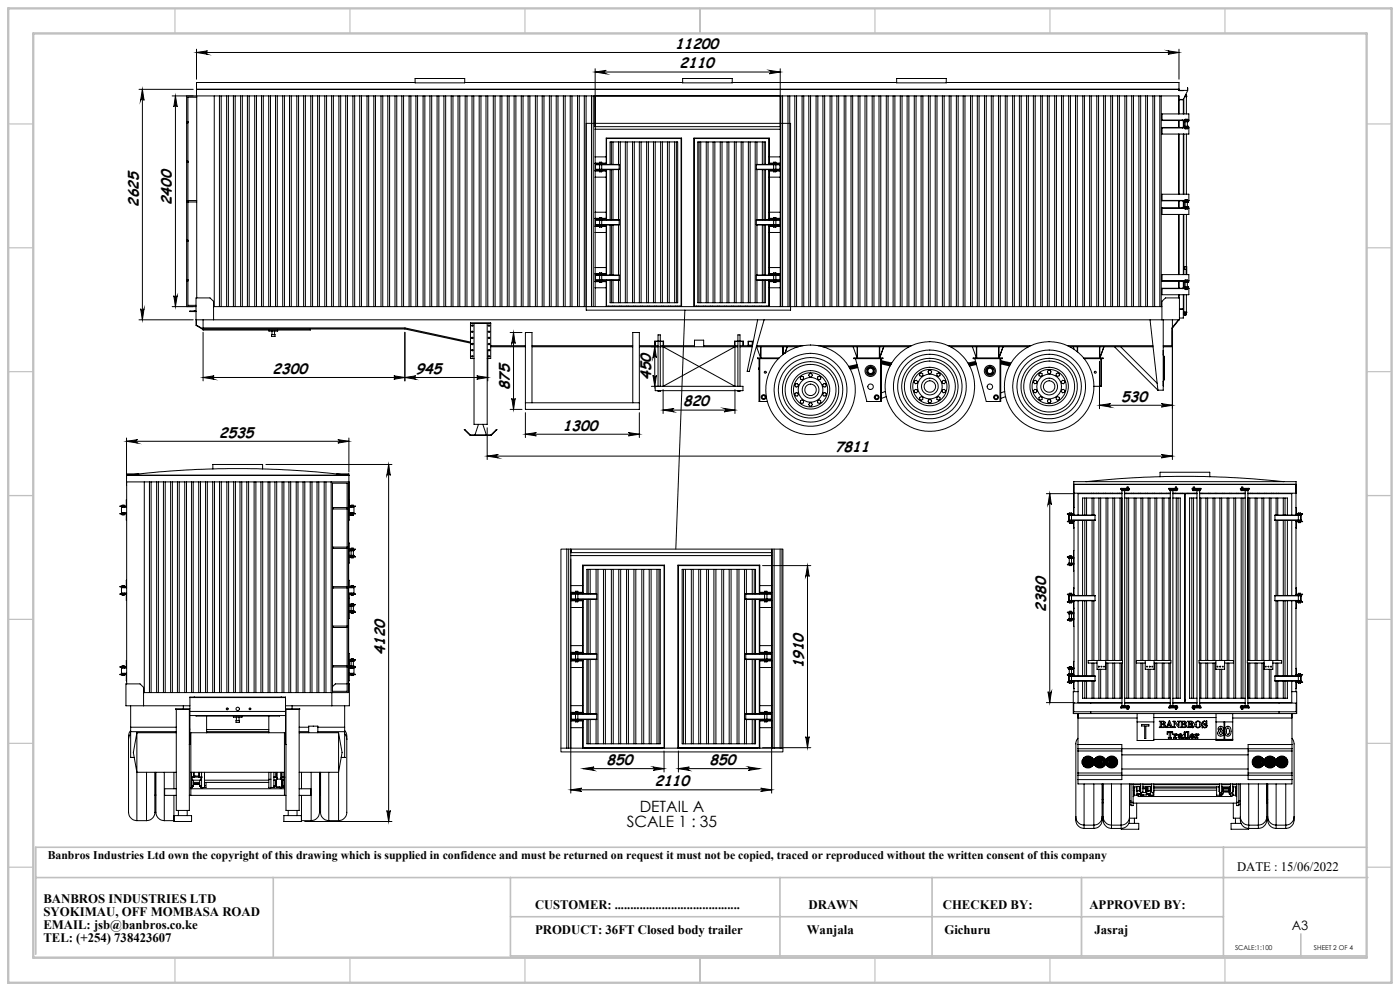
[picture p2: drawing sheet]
<svg xmlns="http://www.w3.org/2000/svg" width="420mm" height="297mm" viewBox="0 0 420 297" stroke-linecap="round" stroke-linejoin="round" font-family="sans-serif">
<defs><g id="words">
<g font-size="4.7">
<text x="191.9" y="243.4">DETAIL A</text>
<text x="188" y="247.9">SCALE 1 : 35</text>
</g>
<g font-size="4.4">
<text x="202.5" y="14.6">11200</text>
<text x="203.8" y="20.5">2110</text>
<text x="41.6" y="62.1" transform="rotate(-90 41.6 62.1)">2625</text>
<text x="51.6" y="61.5" transform="rotate(-90 51.6 61.5)">2400</text>
<text x="81.8" y="112">2300</text>
<text x="124.7" y="112">945</text>
<text x="195.3" y="113.8" transform="rotate(-90 195.3 113.8)">450</text>
<text x="153" y="117" transform="rotate(-90 153 117)">875</text>
<text x="204.9" y="121.8">820</text>
<text x="336.4" y="120.4">530</text>
<text x="65.7" y="131.2">2535</text>
<text x="168.9" y="129">1300</text>
<text x="250.5" y="135.6">7811</text>
<text x="313.8" y="183.4" transform="rotate(-90 313.8 183.4)">2380</text>
<text x="115.5" y="196.2" transform="rotate(-90 115.5 196.2)">4120</text>
<text x="241.2" y="200.3" transform="rotate(-90 241.2 200.3)">1910</text>
<text x="181.9" y="229.3">850</text>
<text x="212.8" y="229.3">850</text>
<text x="196.4" y="235.6">2110</text>
</g>
<g font-size="3.9">
<text x="371.1" y="261">DATE : 15/06/2022</text>
<text x="13" y="270.7">BANBROS INDUSTRIES LTD</text>
<text x="13" y="274.6">SYOKIMAU, OFF MOMBASA ROAD</text>
<text x="160.5" y="272.6">CUSTOMER: ........................................</text>
<text x="242.5" y="272.6">DRAWN</text>
<text x="282.8" y="272.6">CHECKED BY:</text>
<text x="326.8" y="272.6">APPROVED BY:</text>
<text x="13" y="278.4">EMAIL: jsb@banbros.co.ke</text>
<text x="160.5" y="280">PRODUCT: 36FT Closed body trailer</text>
<text x="242.1" y="280">Wanjala</text>
<text x="283.3" y="280">Gichuru</text>
<text x="328.3" y="280">Jasraj</text>
<text x="387.5" y="278.9">A3</text>
<text x="13" y="282.3">TEL: (+254) 738423607</text>
</g>
<text font-size="3.5" x="14.3" y="257.5">Banbros Industries Ltd own the copyright of this drawing which is supplied in confidence and must be returned on request it must not be copied, traced or reproduced without the written consent of this company</text>
<g font-size="2">
<text x="370.5" y="284.7">SCALE:1:100</text>
<text x="394.2" y="284.7">SHEET 2 OF 4</text>
</g>
</g></defs>
<g fill="none" stroke="#000" stroke-width=".3">
<path d="M58.9 15.7l3.4-.5a.51 .51 0 0 0-.5 .5 .51 .51 0 0 0 .5 .6zM58.9 14.7v9M58.9 15.7h294.8M350.4 15.2l3.3 .5-3.3 .6a.51 .51 0 0 0 .5-.6 .51 .51 0 0 0-.5-.5zM353.7 14.7v9M41.7 26.8h16.3M42.7 26.8l.5 3.3a.51 .51 0 0 0-.5-.5 .51 .51 0 0 0-.5 .5zM42.7 26.8v69M52.6 28.7v63.2M52.6 28.7l.6 3.3a.51 .51 0 0 0-.5-.4 .51 .51 0 0 0-.6 .4zM56 36.4h.4M56 28.7v63.2"/>
<path d="M56 36.8h.4M58.9 26.8v1.9M58.9 26.8h294.9v.3h2.5v-.8v.8l-1.3 2.7h-1.3v-1.1h-302.1M59 28.7v60.6M59 29.1h-2.6v62.4h2.4M64.3 28.7v63.2M65.8 28.7v63.2M66.4 28.7v63.2M68 28.7v63.2M68.5 28.7v63.2M70 28.7v63.2M70.6 28.7v63.2"/>
<path d="M72.2 28.7v63.2M72.7 28.7v63.2M74.2 28.7v63.2M74.8 28.7v63.2M76.4 28.7v63.2M76.9 28.7v63.2M78.5 28.7v63.2M79 28.7v63.2M80.6 28.7v63.2M81.1 28.7v63.2M82.7 28.7v63.2M83.2 28.7v63.2"/>
<path d="M84.8 28.7v63.2M85.3 28.7v63.2M86.9 28.7v63.2M87.4 28.7v63.2M89 28.7v63.2M89.6 28.7v63.2M91.1 28.7v63.2M91.6 28.7v63.2M93.2 28.7v63.2M93.8 28.7v63.2M95.3 28.7v63.2M95.8 28.7v63.2"/>
<path d="M97.4 28.7v63.2M98 28.7v63.2M99.5 28.7v63.2M100 28.7v63.2M101.7 28.7v63.2M102.2 28.7v63.2M103.7 28.7v63.2M104.2 28.7v63.2M105.9 28.7v63.2M106.4 28.7v63.2M107.9 28.7v63.2M108.4 28.7v63.2"/>
<path d="M110.1 28.7v63.2M110.6 28.7v63.2M112.1 28.7v63.2M112.6 28.7v63.2M114.3 28.7v63.2M114.8 28.7v63.2M116.3 28.7v63.2M116.9 28.7v63.2M118.5 28.7v63.2M119 28.7v63.2M120.5 28.7v63.2M121.1 28.7v63.2"/>
<path d="M122.7 28.7v63.2M123.3 28.7v63.2M124.5 24.7h-65.6v2.1M124.5 23.5h14.9v1.3h-14.9zM124.8 28.7v63.2M125.3 28.7v63.2M126.9 28.7v63.2M127.5 28.7v63.2M129 28.7v63.2M129.5 28.7v63.2M131.1 28.7v63.2M131.7 28.7v63.2"/>
<path d="M133.2 28.7v63.2M133.7 28.7v63.2M135.4 28.7v63.2M135.9 28.7v63.2M137.4 28.7v63.2M137.9 28.7v63.2M139.4 24.7h65.4M139.6 28.7v63.2M140.1 28.7v63.2M141.6 28.7v63.2M142.1 28.7v63.2M143.8 28.7v63.2"/>
<path d="M144.3 28.7v63.2M145.8 28.7v63.2M146.3 28.7v63.2M148 28.7v63.2M148.5 28.7v63.2M150 28.7v63.2M150.6 28.7v63.2M152.2 28.7v63.2M152.7 28.7v63.2M154.2 28.7v63.2M154.8 28.7v63.2M156.4 28.7v63.2"/>
<path d="M156.9 28.7v63.2M158.4 28.7v63.2M159 28.7v63.2M160.6 28.7v63.2M161.1 28.7v63.2M162.7 28.7v63.2M163.2 28.7v63.2M164.8 28.7v63.2M165.3 28.7v63.2M166.9 28.7v63.2M167.4 28.7v63.2M169 28.7v63.2"/>
<path d="M169.5 28.7v63.2M171.1 28.7v63.2M171.6 28.7v63.2M173.2 28.7v63.2M173.8 28.7v63.2M175.3 28.7v63.2M175.8 28.7v63.2M175.9 37h61.3v56h-61.3zM177.4 28.7v63.2M178 28.7v63.2M178.5 38h55.6M178.5 38.7h55.6"/>
<path d="M178.5 21.6l3.4-.5a.51 .51 0 0 0-.5 .5 .51 .51 0 0 0 .5 .5zM178.5 20.6v71.3M178.5 21.6h55.6M204.8 23.5h14.9v1.3h-14.9zM219.7 24.7h49.3M230.8 21.1l3.3 .5-3.3 .5a.51 .51 0 0 0 .5-.5 .51 .51 0 0 0-.5-.5zM234.1 20.6v71.3M234.2 28.7v63.2M234.8 28.7v63.2M236.4 28.7v63.2M236.9 28.7v63.2M238.4 28.7v63.2"/>
<path d="M239 28.7v63.2M240.6 28.7v63.2M241.1 28.7v63.2M242.6 28.7v63.2M243.2 28.7v63.2M244.8 28.7v63.2M245.4 28.7v63.2M246.9 28.7v63.2M247.4 28.7v63.2M249 28.7v63.2M249.6 28.7v63.2M251.1 28.7v63.2"/>
<path d="M251.6 28.7v63.2M253.3 28.7v63.2M253.8 28.7v63.2M255.3 28.7v63.2M255.8 28.7v63.2M257.5 28.7v63.2M258 28.7v63.2M259.5 28.7v63.2M260 28.7v63.2M261.7 28.7v63.2M262.2 28.7v63.2M263.7 28.7v63.2"/>
<path d="M264.2 28.7v63.2M265.9 28.7v63.2M266.4 28.7v63.2M267.9 28.7v63.2M268.5 28.7v63.2M269 23.5h14.9v1.3h-14.9zM270.1 28.7v63.2M270.6 28.7v63.2M272.1 28.7v63.2M272.7 28.7v63.2M274.3 28.7v63.2M274.8 28.7v63.2"/>
<path d="M276.3 28.7v63.2M276.9 28.7v63.2M278.5 28.7v63.2M279 28.7v63.2M280.6 28.7v63.2M281.1 28.7v63.2M282.7 28.7v63.2M283.2 28.7v63.2M283.9 24.7h69.8v2.5h1.3M284.8 28.7v63.2M285.3 28.7v63.2M286.9 28.7v63.2"/>
<path d="M287.4 28.7v63.2M289 28.7v63.2M289.5 28.7v63.2M291.1 28.7v63.2M291.7 28.7v63.2M293.2 28.7v63.2M293.7 28.7v63.2M295.3 28.7v63.2M295.9 28.7v63.2M297.4 28.7v63.2M297.9 28.7v63.2M299.5 28.7v63.2"/>
<path d="M300.1 28.7v63.2M301.6 28.7v63.2M302.1 28.7v63.2M303.8 28.7v63.2M304.3 28.7v63.2M305.8 28.7v63.2M306.4 28.7v63.2M308 28.7v63.2M308.5 28.7v63.2M310 28.7v63.2M310.6 28.7v63.2M312.2 28.7v63.2"/>
<path d="M312.7 28.7v63.2M314.2 28.7v63.2M314.7 28.7v63.2M316.4 28.7v63.2M316.9 28.7v63.2M318.5 28.7v63.2M319 28.7v63.2M320.6 28.7v63.2M321.1 28.7v63.2M322.7 28.7v63.2M323.2 28.7v63.2M324.8 28.7v63.2"/>
<path d="M325.3 28.7v63.2M326.9 28.7v63.2M327.4 28.7v63.2M329 28.7v63.2M329.6 28.7v63.2M331.1 28.7v63.2M331.6 28.7v63.2M333.2 28.7v63.2M333.8 28.7v63.2M335.3 28.7v63.2M335.8 28.7v63.2M337.5 28.7v63.2"/>
<path d="M338 28.7v63.2M339.5 28.7v63.2M340 28.7v63.2M341.7 28.7v63.2M342.2 28.7v63.2M343.7 28.7v63.2M344.2 28.7v63.2M345.9 28.7v63.2M346.4 28.7v63.2M347.9 28.7v63.2M348.4 28.7v63.2M348.6 34.1h8.1v2h-8.1z"/>
<path d="M348.6 38.2h8.1v2h-8.1zM348.6 38.3h8.1M348.6 36h8.1M353.6 28.7v5.4M353.6 36.1v2.1M353.7 34.1v-4.2h1.3v4.2M353.7 36.1v2.1M354.7 36v.1M354.7 38.2v.1M355 36.4h1.6l-1.5 .1v1.3l1.5 .2h-1.6M355 27.1v.1M355 36.1v2.1"/>
<path d="M355.1 29.5v4.6M355.1 36.1v.3M355.1 38v.2M355.5 38.3v.3h.7v-.3M355.5 36v-.3h.7v.3M355.5 28.7h.5v.3h-.6M355.5 36.1v.3M355.5 36.5v1.3M355.5 38v.2M355.7 28.6h.1M355.8 28.4l-.1 .3M355.8 28.4v.2"/>
<path d="M355.9 29v5.1M356.2 36.1v.3M356.2 36.5v1.3M356.2 38v.2M56 48.7h.4M56 48.3h.4M178.5 51.1h3.4M178.5 51.3h3.4M178.5 48.9h3.4M178.5 49h3.4M178.5 47h3.4M178.5 53.1h3.4"/>
<path d="M178.6 50.7h7.1M178.6 49.3h7.1v1.5h-7.1M178.6 49.4h7.1M179.9 48.9v-.3h.6v.3M179.9 51.3v.2h.6v-.2M179.9 49v.3M179.9 49.4v1.3M179.9 50.8v.3M180.5 49v.3M180.5 49.4v1.3M180.5 50.8v.3M181.9 49.3v-7.9h22.6v50.5"/>
<path d="M181.9 50.8v15.1M182 49.3v-7.8h22.3v50.3h-22.3v-7.8M182 50.8v15.1M183 49.3v-6.8h20.3v48.2h-20.3v-6.7M183 50.8v15.1M183.4 42.5v6.8M183.4 50.8v15.1M183.9 42.5v6.8M183.9 50.8v15.1M185.6 42.5v6.8M185.6 50.8v15.1M186.1 42.5v48.2"/>
<path d="M187.6 42.5v48.2M188.1 42.5v48.2M189.8 42.5v48.2M190.3 42.5v48.2M191.8 42.5v48.2M192.3 42.5v48.2M194 42.5v48.2M194.5 42.5v48.2M196 42.5v48.2M196.6 42.5v48.2M198.2 42.5v48.2M198.7 42.5v48.2"/>
<path d="M200.2 42.5v48.2M200.8 42.5v48.2M202.4 42.5v48.2M202.9 42.5v48.2M209.7 42.5v48.2M210.2 42.5v48.2M211.9 42.5v48.2M212.4 42.5v48.2M213.9 42.5v48.2M214.5 42.5v48.2M216.1 42.5v48.2M216.6 42.5v48.2"/>
<path d="M218.1 42.5v48.2M218.7 42.5v48.2M220.3 42.5v48.2M220.8 42.5v48.2M222.4 42.5v48.2M222.9 42.5v48.2M224.5 42.5v48.2M225 42.5v48.2M226.6 42.5v48.2M226.9 50.7h7.1M226.9 49.3h7.1v1.5h-7.1zM226.9 49.4h7.1"/>
<path d="M227.1 42.5v6.8M227.1 50.8v15.1M228.7 42.5v6.8M228.7 50.8v15.1M229.2 42.5v6.8M229.2 50.8v15.1M229.6 49.3v-6.8h-20.3v48.2h20.3v-6.7M229.6 50.8v15.1M230.6 49.3v-7.8h-22.3v50.3h22.3v-7.8M230.6 50.8v15.1M230.8 51.1h3.3M230.8 49.3v-7.9h-22.6v50.5"/>
<path d="M230.8 50.8v15.1M230.8 51.3h3.3M230.8 48.9h3.3M230.8 49h3.3M230.8 47h3.3M230.8 53.1h3.3M232.1 48.9v-.3h.7v.3M232.1 51.3v.2h.7v-.2M232.1 49v.3M232.1 49.4v1.3M232.1 50.8v.3M232.8 49v.3"/>
<path d="M232.8 49.4v1.3M232.8 50.8v.3M348.6 58.2h8.1v2h-8.1zM353.6 40.2v18M353.7 40.2v18M355 40.2v18M355.1 40.2v18M355.9 40.2v18M56 60.1h3M56 60.5h3M56 72h.4M56 72.4h.4"/>
<path d="M178.5 67.7h3.4M178.5 67.8h3.4M178.5 65.4h3.4M178.5 65.6h3.4M178.5 63.6h3.4M178.5 69.7h3.4M178.6 65.9h7.1v1.5h-7.1M178.6 67.3h7.1M178.6 66h7.1M179.9 65.4v-.2h.6v.2M179.9 67.8v.3h.6v-.3M179.9 65.6v.3"/>
<path d="M179.9 66v1.3M179.9 67.4v.3M180.5 65.6v.3M180.5 66v1.3M180.5 67.4v.3M181.9 67.4v15M182 67.4v15M183 67.4v15M183.4 67.4v15M183.9 67.4v15M185.6 67.4v15M226.9 65.9h7.1v1.5h-7.1z"/>
<path d="M226.9 67.3h7.1M226.9 66h7.1M227.1 67.4v15M228.7 67.4v15M229.2 67.4v15M229.6 67.4v15M230.6 67.4v15M230.8 67.4v15M230.8 67.7h3.3M230.8 67.8h3.3M230.8 65.4h3.3M230.8 65.6h3.3"/>
<path d="M230.8 63.6h3.3M230.8 69.7h3.3M232.1 67.8v.3h.7v-.3M232.1 65.4v-.2h.7v.2M232.1 65.6v.3M232.1 66v1.3M232.1 67.4v.3M232.8 65.6v.3M232.8 66v1.3M232.8 67.4v.3M348.6 62.3h8.1v2h-8.1zM348.6 62.4h8.1"/>
<path d="M348.6 60.1h8.1M353.6 60.2v2.1M353.6 64.3v18M353.7 60.2v2.1M353.7 64.3v18M354.7 60.1v.1M354.7 62.3v.1M355 60.5h1.6l-1.5 .1v1.7M355 60.2v2.1M355 64.3v18M355.1 61.9l1.5 .1h-1.6M355.1 60.2v.3"/>
<path d="M355.1 64.3v18M355.5 60.1v-.3h.7v.3M355.5 62.4v.3h.7v-.3M355.5 60.2v.3M355.5 60.6v1.7M355.8 79.9v2.4M355.9 64.3v15.6M356.2 60.2v.3M356.2 60.6v1.7M41.7 95.8h16.3M42.2 92.5a.51 .51 0 0 0 .5 .5 .51 .51 0 0 0 .5-.5l-.5 3.3zM51.6 91.9h7.2"/>
<path d="M52.1 88.6a.51 .51 0 0 0 .6 .5 .51 .51 0 0 0 .5-.5l-.6 3.3zM56 83.8h.4M56 84.2h.4M58.3 93.2h-1.3v.2h1.3M58.3 93.4h.5M58.3 93.2v.2M58.3 93.2h.5M58.8 95.8h295v-6.5h-4.2l-1 1v5.5M58.9 95.8v1.6l2 1.2h60.6l19.6 4.2M60.9 99.6v14.6M60.9 95.8v3.1h32.2v-.3M60.9 98.3h60.6l19.6 4.2"/>
<path d="M64.1 91.9h284.5M64.1 95.8v-5.5l-1.1-1h-4.2v8.2l2.1 1.3M80.7 98.9v.3h2.6v-.3M81.6 99.2v1.1M82.4 99.2v1.1M121.5 99.6v14.6M141.1 96.9h6.1M142.2 96.9v30.3h4v-30.3M153 99.7h3.6M154.1 99.7v23M154.1 99.7l.5 3.3a.51 .51 0 0 0-.6-.5 .51 .51 0 0 0-.5 .5zM178.5 84.3h3.4"/>
<path d="M178.5 84.4h3.4M178.5 82h3.4M178.5 82.2h3.4M178.5 86.3h3.4M178.5 80.2h3.4M178.6 82.4h7.1v1.6h-7.1M178.6 83.9h7.1M178.6 82.5h7.1M179.9 82v-.2h.6v.2M179.9 84.4v.3h.6v-.3M179.9 82.2v.2M179.9 82.5v1.4"/>
<path d="M179.9 84v.3M180.5 82.2v.2M180.5 82.5v1.4M180.5 84v.3M181.9 84v7.9M182.5 91.8v.1M182.5 91.8h21.3M183.4 84v6.7M183.7 91.8h.1M183.9 84v6.7M184.3 91.8h.1M185.6 84v6.7"/>
<path d="M185.8 91.8h.1M186.4 91.8h.1M188 91.8h.1M188.5 91.8h.1M190 91.8h.1M190.6 91.8h.1M192.2 91.8h.1M192.7 91.8h.1M194.3 91.8h.1M194.8 91.8h.1M196.4 91.8h.1M196.9 91.8h.1"/>
<path d="M198.5 91.8h.1M199 91.8h.1M200.6 91.8h.1M201.1 91.8h.1M202.7 91.8h.1M203.2 91.8h.1M203.8 91.8v.1M205.5 93l-2.8 71.6M208.8 91.8v.1M208.8 91.8h21.4M209 91.8h.1M209.5 91.8h.1"/>
<path d="M211.1 91.8h.1M211.6 91.8h.1M213.2 91.8h.1M213.7 91.8h.1M215.3 91.8h.1M215.8 91.8h.1M217.4 91.8h.1M217.9 91.8h.1M219.5 91.8h.1M220.1 91.8h.1M221.7 91.8h.1M222.1 91.8h.1"/>
<path d="M223.7 91.8h.1M224.3 91.8h.1M225.8 91.8h.1M226.4 91.8h.1M226.9 82.4h7.1v1.6h-7.1zM226.9 83.9h7.1M226.9 82.5h7.1M227.1 84v6.7M227.3 95.8l-1.5 7.6v-1.1h-1.4v1.3M228 91.8h.1M228.5 91.8h.1M228.7 84v6.7"/>
<path d="M229.2 95.8l-4.4 15.5h-.6M229.2 84v6.7M230 91.8h.1M230.2 91.8v.1M230.8 84.3h3.3M230.8 84v7.9M230.8 84.4h3.3M230.8 82h3.3M230.8 82.2h3.3M230.8 86.3h3.3M230.8 80.2h3.3M232.1 82v-.2h.7v.2"/>
<path d="M232.1 84.4v.3h.7v-.3M232.1 82.2v.2M232.1 82.5v1.4M232.1 84v.3M232.8 82.2v.2M232.8 82.5v1.4M232.8 84v.3M345 95.8l2.4 21.1M348.6 82.3h8.1v2h-8.1zM348.6 86.4h8.1v1.9h-8.1zM348.6 84.1h8.1M348.6 86.5h8.1"/>
<path d="M349 95.8v21.1h-1.6M351.7 95.8v2.3M351.7 99.1h.1M351.7 99.6h.1M353.5 95.8l-1.9 2.5v5.3h-2.6M353.6 84.3v2.1M353.6 88.3v1M353.7 95.8l-2 2.6v39.3M353.7 84.3v2.1M353.7 88.3v1M353.8 92.7h1.2v2.6h-1.2M354.7 84.1v.2"/>
<path d="M354.7 86.4v.1M355 84.5h1.6l-1.5 .1v1.4l1.5 .1h-1.6M355 84.3v2.1M355 88.3v4.3h-1.2M355 94.2h.2M355 93.9h.2M355 93.5h1v.2h-1zM355.1 84.3v.2M355.1 86.1v.3M355.1 88.3v5.2M355.2 93.9h.3v.3h-.3M355.2 93.9v.3"/>
<path d="M355.3 93.7v.2M355.5 86.5v.3h.7v-.3M355.5 84.1v-.2h.7v.2M355.5 84.3v.2M355.5 84.6v1.4M355.5 86.1v.3M355.7 93.7v.8h-.4v-.3M355.7 94.2h.1M355.7 93.9h.1M355.8 93.9v.3M355.8 80.7h-.6v-.8h.8v2.4M355.9 88.3v5.2"/>
<path d="M356.2 84.3v.2M356.2 84.6v1.4M356.2 86.1v.3M60.9 113.1l3.3-.5a.51 .51 0 0 0-.5 .5 .51 .51 0 0 0 .5 .6zM81.5 100.3h1v.5h-1zM118.1 112.6l3.4 .5-3.4 .6a.51 .51 0 0 0 .5-.6 .51 .51 0 0 0-.5-.5zM121.5 113.1l3.2-.5a.51 .51 0 0 0-.4 .5 .51 .51 0 0 0 .4 .6zM141.6 102.9l.3 .1M142.2 107.5h-1.1v-10.7h6.1v10.7h-1M143 112.6l3.3 .5-3.3 .6a.51 .51 0 0 0 .5-.6 .51 .51 0 0 0-.5-.5zM146.3 104.9v9.3M146.3 113.1h-85.4"/>
<path d="M147.2 103.9h10.4M147.2 103.6h10.4M153.5 119.4a.51 .51 0 0 0 .5 .5 .51 .51 0 0 0 .6-.5l-.5 3.3zM159.6 103.9h30.2M159.6 103.6h30.2M191.8 103.6h5.6M195.4 115.8h27.5v1.3h-26.3v-1.3M195.9 112.5a.51 .51 0 0 0 .5 .5 .51 .51 0 0 0 .5-.5l-.5 3.3zM196.4 103.9l.5 3.3a.51 .51 0 0 0-.5-.5 .51 .51 0 0 0-.5 .5zM196.4 102.2h2.7v1.3l-.2-1.2h-2.3l-.2 1.2zM196.4 103.9v11.9M197.4 117.1h.7"/>
<path d="M197.4 102.2v-1.8h.7v1.8M197.4 102.3v13.5M197.9 103.9h-6.1M198.1 103.9h23.3M198.1 102.3v13.5M198.1 103.6h10.3M198.9 103.9v11.9l21.6-11.9v11.9zM198.9 116.8v7.1M208.4 103.9v-2h2.7v2M211.1 103.6h10.3M220.4 102.2h2.6v1.3l-.1-1.2h-2.4l-.1 1.2zM220.5 116.8v7.1"/>
<path d="M221.4 102.2v-1.8h.6v1.8M221.4 117.1h.6M221.4 102.3v13.5M222 103.9h3.7M222 102.3v13.5M222 103.6h3.7l-1.5 7.7M224.2 111.3h.1M224.5 102.4h1.2v1.1h-1.2zM226.9 103.9h12.6M227 103.6h13.9M227 103.9l1.2 3.4v-3.4M227.7 107.5v12.8h2.5"/>
<path d="M227.7 110.2v.4M227.9 107.5v12.8M228.3 103.9v3.4M233.8 107.3h-6.5v.2h6.2M234.8 103.9v2.4M234.9 103.9v2.3M236.2 103.9l-.7 1.9M238.4 118.1l.4-.4 .6 .1 .1 .5-.4 .4-.5-.1zM238.6 115.1l.5-.1 .4 .4-.1 .5-.6 .1-.4-.4zM240.1 113.1l.4-.4 .5 .3 .1 .5-.5 .3-.5-.2zM242.9 112h.6l.2 .4-.2 .5h-.6l-.3-.5zM245.3 113l.5-.3 .4 .4v.5l-.5 .2-.4-.3z"/>
<path d="M245.5 103.6h27.9M246.8 115.4l.4-.4 .5 .1 .2 .5-.4 .4-.5-.1zM246.8 103.9h26M247 117.8l.5-.1 .4 .4-.2 .5-.5 .1-.4-.4zM255.9 103.9l1.2 3.4v-3.4M256.2 107.3h8.7v.2h-8.7zM256.6 107.5l3.5 12.8h4.3v-12.8M257.1 109.3l-2.5 .5M257.2 109.6l-2.4 .5M257.2 103.9v3.4M257.3 109.9l-2.4 .5M257.4 110.2l-2.3 .5"/>
<path d="M260.4 110.4a1.05 1.05 0 0 1 1.7 .3v1a1.09 1.09 0 0 1-1.9 0zM263.8 103.9v3.4M263.9 103.9v3.4l1.2-3.4M264.2 107.5v12.8M264.4 109.1l2.7 .5M264.4 108.7l2.8 .7M264.4 108.4l3 .7M264.4 108.1l3.1 .7M265.6 117.3l-1.2 .5M265.9 118.9l-1.5 .5M274.4 114.1l.6-.1 .3 .4-.2 .5-.5 .1-.4-.4zM274.6 116.7l.5 .1 .2 .5-.3 .4-.6-.1-.2-.5z"/>
<path d="M275.9 112.1l.4-.3 .5 .2 .1 .5-.5 .3-.5-.2zM275.9 119.1l.5-.3 .5 .4-.1 .5-.5 .2-.4-.3zM278.7 119.8h.5l.3 .4-.3 .5h-.5l-.3-.5zM278.7 111h.5l.3 .4-.3 .5h-.5l-.3-.5zM281.1 119.2l.4-.4 .5 .3v.5l-.4 .3-.5-.2zM281.1 112l.5-.2 .4 .3v.5l-.5 .2-.4-.3zM282.8 116.8l.5-.1 .4 .4-.2 .5-.5 .1-.4-.4zM283 114l.5 .1 .2 .5-.4 .4-.5-.1-.2-.5zM284.5 103.6h24.7M285.2 103.9h23.4M291.7 103.9l1.2 3.4v-3.4M292 107.3h8.7v.2h-8.7z"/>
<path d="M292.5 107.5l3.4 12.8h4.3v-12.8M292.7 108.3l-2.3 .5M292.7 108.6l-2.2 .5M292.8 108.9l-2.1 .5M292.9 109.3l-2 .4M293 103.9v3.4M296.2 110.5a1.03 1.03 0 0 1 1.7 .2v1a1.09 1.09 0 0 1-1.9 0zM299.6 103.9v3.4M299.7 103.9v3.4l1.2-3.4M300 107.5v12.8M300.2 108.7l2.8 .7M300.2 109.1l2.6 .5"/>
<path d="M300.2 108.4l3 .7zM300.2 108.1l3.1 .7M301.4 117.3l-1.2 .5M301.7 118.9l-1.5 .5M310.2 114.1l.5-.1 .4 .4-.2 .5-.5 .1-.4-.4zM310.4 116.7l.5 .1 .2 .5-.4 .4-.5-.1-.2-.5zM311.7 112.1l.4-.3 .5 .2 .1 .5-.5 .3-.5-.2zM311.7 119.1l.5-.3 .5 .4-.1 .5-.5 .2-.4-.3zM314.5 119.8h.5l.3 .4-.3 .5h-.5l-.3-.5zM314.5 111h.5l.3 .4-.3 .5h-.5l-.3-.5zM316.8 119.2l.5-.4 .5 .3v.5l-.4 .3-.5-.2zM316.9 112l.5-.2 .4 .3v.5l-.5 .2-.5-.3z"/>
<path d="M318.4 114.4l.4-.4 .5 .1 .2 .5-.4 .4-.5-.1zM318.6 116.8l.5-.1 .4 .4-.2 .5-.5 .1-.4-.4zM320.3 103.6h25.6M320.9 103.9h25M322 103.9l.3 .8M323.2 103.9v1.5M323.3 103.9v1.6M325.1 107.3h5.8v.2h-5.7M329.8 103.9v3.4M329.8 108.3v14.2M330 103.9v3.4l1.2-3.4M330.2 107.5v8.3"/>
<path d="M330.4 107.5v8.3h-2.2M334.3 103.9l13.1 13M336.2 103.9l10.9 11M349 103.9h2.7M349 105.1l.3 2v6.6l-.3 1.9M349 106.4l.2 .7v6.6l-.2 .6M351.7 103.3h.1M38 132.3l3.3-.5a.51 .51 0 0 0-.5 .5 .51 .51 0 0 0 .5 .5zM38 131.3v14.2M38 132.3h66.7M79.8 139.2h37.8M101.4 131.8l3.3 .5-3.3 .5a.51 .51 0 0 0 .5-.5 .51 .51 0 0 0-.5-.5z"/>
<path d="M104.7 131.3v10.2M116.6 139.2l.5 3.3a.51 .51 0 0 0-.5-.5 .51 .51 0 0 0-.5 .5zM116.6 139.2v107M139.3 128.8l1.8 1.5h6.2l1.8-1.5-1.7 1.7h-6.4zM143.5 127.2l-1 3.1M144.9 127.2l1 3.1M146.2 128.2v9.5M146.2 136.7h205.5M146.2 136.7l3.3-.5a.51 .51 0 0 0-.5 .5 .51 .51 0 0 0 .5 .5zM153 122.7h3.6M157.6 123.7v7.4M157.6 130.1h34.2"/>
<path d="M157.6 120.7h34.2M157.6 130.1l3.3-.5a.49 .49 0 0 0-.5 .5 .49 .49 0 0 0 .5 .5zM159.6 120.7v-21h-2v23h34.2v-23h-2v21M188.5 129.6l3.3 .5-3.3 .5a.49 .49 0 0 0 .5-.5 .49 .49 0 0 0-.5-.5zM191.8 123.7v7.4M198.9 122.9l3.3-.5a.51 .51 0 0 0-.5 .5 .51 .51 0 0 0 .5 .5zM198.9 122.9h21.6M217.2 122.4l3.3 .5-3.3 .5a.51 .51 0 0 0 .5-.5 .51 .51 0 0 0-.5-.5zM240.1 120.1l.5-.3 .5 .4-.1 .5-.5 .2-.4-.3zM242.9 120.8h.6l.2 .4-.2 .5h-.6l-.3-.5zM245.3 120.2l.4-.4 .5 .3v.5l-.4 .3-.5-.2zM329.8 121.5l3.4-.5a.51 .51 0 0 0-.5 .5 .51 .51 0 0 0 .5 .5z"/>
<path d="M329.8 121.5h21.9M348.4 121l3.3 .5-3.3 .5a.51 .51 0 0 0 .5-.5 .51 .51 0 0 0-.5-.5zM348.4 136.2l3.3 .5-3.3 .5a.51 .51 0 0 0 .5-.5 .51 .51 0 0 0-.5-.5zM36.6 151.7v-.3h.7v.3M36.6 154v.3h.7v-.3M36.6 151.8v.2M36.6 153.6v.3M37.3 151.8v.2M37.3 153.6v.3M37.4 151.7v.1M37.4 153.9v.1M38 142.4a277.5 277.5 0 0 1 66.7 0z"/>
<path d="M38 144.4h66.7M38 142h3.6M38 153.9h-2l1.9 .1 .1 1.9M38 149.8l-.1 1.9h-1.9l2 .1M38 152h-1.6v1.6h1.6M38 144.4v60.6M43.3 144.4v63.2M44.8 144.4v63.2M45.3 144.4v63.2M47 144.4v63.2M47.5 144.4v63.2M49 144.4v63.2"/>
<path d="M49.6 144.4v63.2M51.2 144.4v63.2M51.7 144.4v63.2M53.2 144.4v63.2M53.8 144.4v63.2M55.4 144.4v63.2M56 144.4v63.2M57.5 144.4v63.2M58 144.4v63.2M59.6 144.4v63.2M60.1 144.4v63.2M61.7 144.4v63.2"/>
<path d="M62.2 144.4v63.2M63.8 144.4v63.2M63.9 140.5v-1.3h14.9v1.3M64.3 144.4v63.2M65.9 144.4v63.2M66.4 144.4v63.2M68.1 144.4v63.2M68.6 144.4v63.2M70.1 144.4v63.2M70.6 144.4v63.2M72 144.4v63.2M72.5 144.4v63.2"/>
<path d="M74 144.4v63.2M74.6 144.4v63.2M76.2 144.4v63.2M76.8 144.4v63.2M78.3 144.4v63.2M78.8 144.4v63.2M80.4 144.4v63.2M81 144.4v63.2M82.5 144.4v63.2M83 144.4v63.2M84.6 144.4v63.2M85.2 144.4v63.2"/>
<path d="M86.7 144.4v63.2M87.2 144.4v63.2M88.9 144.4v63.2M89.4 144.4v63.2M90.9 144.4v63.2M91.4 144.4v63.2M93.1 144.4v63.2M93.6 144.4v63.2M95.1 144.4v63.2M95.6 144.4v63.2M97.3 144.4v63.2M97.8 144.4v63.2"/>
<path d="M99.3 144.4v63.2M99.7 144.8h4.4v62.4h-4.4zM101 142h3.7v12.4M104.5 144.4v63.2h-61.4M104.5 152.1h-4.6v.4h4.6M104.6 144.4v60.6M104.7 153.9l1.9 .1h-1.9l-.1 1.9M104.7 149.8v1.9h1.9l-1.9 .1M104.7 152h1.5v1.6h-1.5M105.3 151.7v.1M105.3 153.9v.1M105.3 154v.3h.6"/>
<path d="M105.3 151.7v-.3h.7v.3M105.3 151.8v.2M105.3 153.6v.3M105.9 153.6v.8h-1.2M105.9 154.3h.1M106 151.8v.2M106 153.6l-.1 .8h-1.3M313.9 148h8.5M314.9 148l.5 3.2a.51 .51 0 0 0-.5-.4 .51 .51 0 0 0-.5 .4zM314.9 148v62.6M320.6 154.4h7.9v1.6h-7.9zM320.6 154.5h7.9"/>
<path d="M320.6 155.9h7.9M320.8 156.3v.3h.7v-.3M320.8 154v-.3h.7v.3M320.8 154.1v.3M320.8 154.5v1.4M320.8 156v.2M320.9 156.6l1.2 .2M320.9 156.6l1.2 .1M321.5 154.1v.3M321.5 154.5v1.4M321.5 156v.2M322.1 152.1v-7.7h66.7v10"/>
<path d="M322.1 154.1v.3M322.1 156v.2M322.1 147.8h14.5M322.1 145.2h66.7M322.2 152.1l-.1 1.9h-1.9l2 .1M322.2 156.2h-2l1.9 .1 .1 1.9M322.2 145.2v9.2M322.2 156v22.5M323.4 156v22.5M324.8 156v22.5M325.4 149.3v5.1M325.4 156v22.5"/>
<path d="M325.8 144.4a278.1 278.1 0 0 1 59.4 0M326 149.3v5.1M326 156v22.5M327.4 147.8v.2M327.6 149.3v5.1M327.6 156v22.5M328.1 147.8v.2M328.2 149.3v5.1M328.2 156v22.5M329 147.8v.2M329.5 147.8v.2M329.7 149.3v48.6"/>
<path d="M330.2 149.3v48.6M331.1 147.8v.2M331.6 147.8v.2M331.8 149.3v48.6M332.4 149.3v48.6M333.2 147.8v.2M333.8 147.8v.2M333.9 149.3v48.6M334.4 149.3v48.6M335.4 147.8v.2M335.8 147.8v.2M336 149.3v48.6"/>
<path d="M336.5 146.4h-.3v.2h.3M336.5 146.4v.2M336.5 146.4h1.6M336.5 146.6h1.6M336.5 149.3v48.6M336.6 148h-13.2v6.4M336.6 147v50.9M336.6 149.3h-11.8v5.1M337 146.8h-.5v.2h.5M337 146.8h1.3M337 147h1.3M337 146.8v.2"/>
<path d="M337.4 148h13.7M337.4 147v64.5M337.4 149.3h13.7M337.4 147.8h13.7M338 147.8v.2M338.1 149.3v60M338.1 146.8v-.8h.4v.8M338.3 146.8h.3v.2h-.3M338.3 146.8v.2M338.5 146.4h.1M338.5 146.6h.1M338.5 146.4v.2"/>
<path d="M338.6 146.4h.2v.2h-.2M338.6 149.3v60M339.5 147.8v.2M340.1 147.8v.2M340.3 149.3v60M340.8 149.3v60M341.7 147.8v.2M342.2 147.8v.2M342.3 149.3v48.6M342.8 149.3v48.6M343.7 147.8v.2M344.3 147.8v.2"/>
<path d="M344.5 149.3v48.6M345 149.3v48.6M345.9 147.8v.2M346.4 147.8v.2M346.5 149.3v48.6M347 149.3v48.6M348 147.8v.2M348 142.9v-1.4h14.9v1.4M348.5 147.8v.2M348.7 149.3v48.6M349.2 149.3v48.6M350.1 147.8v.2"/>
<path d="M350.6 147.8v.2M350.7 149.3v48.6M351 146.4h-.3v.2h.3M351 146.4v.2M351 146.4h1.6M351 146.6h1.6M351.1 147v50.9M351.5 146.8h-.5v.2h.5M351.5 146.8v.2M351.5 146.8h1.3M351.5 147h1.3M351.9 148h3.5v62.6h-3.5"/>
<path d="M351.9 147v64.5M351.9 149.3h2.2v60h-2.2M351.9 147.8h7.2M352.2 147.8v.2M352.6 146.8v-.8h.4v.8M352.7 147.8v.2M352.8 146.8h.3v.2h-.3M352.8 146.8v.2M352.9 149.3v60M353 146.4v.2M353 146.4h.1M353 146.6h.1"/>
<path d="M353 146.4h.3v.2h-.3M353.4 149.3v60M354.3 147.8v.2M354.8 147.8v.2M356.2 147.8v.2M356.7 147.8v.2M357.5 149.3v60M357.9 146.4h-.3v.2h.3M357.9 146.4h.1M357.9 146.6h.1M357.9 146.4v.2M358 146.8v-.8h.4v.8"/>
<path d="M358 146.6h.1M358 146.4h.1M358.1 149.3v60M358.1 146.8h-.2v.2h.2M358.1 146.8h1.3M358.1 147h1.3M358.1 146.8v.2M358.2 147.8v.2M358.4 146.4h1.6M358.4 146.6h1.6M358.8 147.8v.2M359.1 148h-3.6v62.6h3.6"/>
<path d="M359.1 147v64.5M359.1 149.3h-2.2v60h2.2M359.4 146.8h.6v.2h-.6M359.4 146.8v.2M359.9 148h13.7M359.9 147v50.9M359.9 149.3h13.7M359.9 147.8h13.7M360 146.4h.3v.2h-.3M360 146.4v.2M360.3 149.3v48.6M360.4 147.8v.2"/>
<path d="M360.9 147.8v.2M361.8 149.3v48.6M362.3 149.3v48.6M362.5 147.8v.2M363 147.8v.2M363.9 149.3v48.6M364.5 149.3v48.6M364.6 147.8v.2M365.1 147.8v.2M366 149.3v48.6M366.5 149.3v48.6M366.7 147.8v.2"/>
<path d="M367.2 147.8v.2M368.2 149.3v48.6M368.7 149.3v48.6M368.8 147.8v.2M369.3 147.8v.2M370.2 149.3v60M370.7 149.3v60M370.9 147.8v.2M371.4 147.8v.2M372.4 149.3v60M372.4 146.4h.1M372.4 146.6h.1"/>
<path d="M372.4 146.4h-.3v.2h.3M372.5 146.8v-.8h.4v.8M372.6 146.8h-.3v.2h.3M372.6 146.8h1.3M372.6 147h1.3M372.6 146.8v.2M372.9 146.4h1.6M372.9 146.6h1.6M372.9 149.3v60M373 147.8v.2M373.5 147.8v.2M373.6 147v64.5"/>
<path d="M373.9 146.8h.6v.2h-.6M373.9 146.8v.2M374.4 148h13.1v6.4M374.4 147v50.9M374.4 149.3h11.8v5.1M374.4 147.8h14.4M374.5 146.4h.3v.2h-.3M374.5 146.4v.2M374.9 149.3v48.6M375.1 147.8v.2M375.6 147.8v.2M376.6 149.3v48.6"/>
<path d="M377.1 149.3v48.6M377.2 147.8v.2M377.7 147.8v.2M378.6 149.3v48.6M379.1 149.3v48.6M379.3 147.8v.2M379.8 147.8v.2M380.8 149.3v48.6M381.3 149.3v48.6M381.4 147.8v.2M382 147.8v.2M382.5 154.4h7.8v1.6h-7.8z"/>
<path d="M382.5 154.5h7.8M382.5 155.9h7.8M382.8 149.3v5.1M382.8 156v22.5M382.9 147.8v.2M383.3 149.3v5.1M383.3 156v22.5M383.5 147.8v.2M385 149.3v5.1M385 156v22.5M385.5 149.3v5.1M385.5 156v22.5"/>
<path d="M386.2 156v22.5M387.5 156v22.5M388.8 145.2v2.6M388.8 152.1l.1 1.9h1.9l-2 .1M388.8 156.2h2l-1.9 .1-.1 1.9M388.8 156v22.5M389.5 156.3v.3h.7v-.3M389.5 154v-.3h.7v.3M389.5 154.1v.3M389.5 154.5v1.4M389.5 156v.2M390.2 154.1v.3"/>
<path d="M390.2 154.5v1.4M390.2 156v.2M36.6 178.1v.3h.7v-.3M36.6 175.8v-.3h.7v.3M36.6 175.9v.2M36.6 177.7v.3M37.3 175.9v.2M37.3 177.7v.3M37.4 175.8v.1M37.4 178v.1M38 178h-2l1.9 .1 .1 1.8M38 173.9l-.1 1.9h-1.9l2 .1"/>
<path d="M38 176.1h-1.6v1.6h1.6M99.7 176.2l6.5-.1v1.6h-1.6M99.7 175.8h4.8M99.9 175.8v.4M104.5 164h-4.6v.4h4.6M104.6 165h1.6l-1.5 .1v1.3l1.5 .1h-1.6M104.6 166.8h2l-1.9 .1-.1 1.9M104.6 162.7l.1 1.9h1.9l-2 .1M104.6 173.9l.1 1.9h1.9l-2 .1M104.6 178h2l-1.9 .1v3l1.9 .2h-2M104.6 179.3h.1M105.3 175.8v.1"/>
<path d="M105.3 178v.1M105.3 175.8v-.3h.7v.3M105.3 178.1v.3h.7v-.3M105.3 166.9v.3h.7v-.3M105.3 164.6v-.3h.7v.3M105.3 164.7v.3M105.3 165.1v1.3M105.3 166.5v.3M105.3 175.9v.2M105.3 177.7v.3M106 164.7v.3M106 165.1v1.3"/>
<path d="M106 166.5v.3M106 175.9v.2M106 177.7v.3M168.3 164.6h66.6v60.8h-66.6zM170 164.6v59.6M170.6 164.6v59.6M171.2 164.6v73.1M171.2 179.9h3.6M171.2 177.5h3.6M171.2 177.7h3.6M171.2 175.5h3.6M171.2 166.5h60.3"/>
<path d="M171.2 165.6h60.3M171.3 164.6v1M171.3 178h7.7M171.3 177.9h7.7v1.7h-7.7zM171.3 179.5h7.7M172.6 177.5v-.3h.8v.3M172.6 177.7v.2M172.6 178v1.5M172.6 179.6v.3M173.4 177.7v.2M173.4 178v1.5M173.4 179.6v.3"/>
<path d="M174.8 177.9v-8.5h24.6v54.8M174.8 179.6v16.3M174.9 177.9v-8.4h24.3v54.6h-24.3v-8.5M174.9 179.6v16.3M176.1 177.9v-7.3h22v52.3h-22v-7.3M176.1 179.6v16.3M176.5 170.6v7.3M176.5 179.6v16.3M177.1 170.6v7.3M177.1 179.6v16.3M178.8 170.6v7.3M178.8 179.6v16.3"/>
<path d="M179.4 170.6v52.3M181 170.6v52.3M181.6 170.6v52.3M183.4 170.6v52.3M184 170.6v52.3M185.6 170.6v52.3M186.2 170.6v52.3M188 170.6v52.3M188.5 170.6v52.3M190.2 170.6v52.3M190.7 170.6v52.3M192.5 170.6v52.3"/>
<path d="M193.1 170.6v52.3M194.8 170.6v52.3M195.3 170.6v52.3M197.1 170.6v52.3M197.7 170.6v52.3M205 170.6v52.3M205.6 170.6v52.3M207.4 170.6v52.3M208 170.6v52.3M209.6 170.6v52.3M210.2 170.6v52.3M212 170.6v52.3"/>
<path d="M212.5 170.6v52.3M214.2 170.6v52.3M214.8 170.6v52.3M216.5 170.6v52.3M217.1 170.6v52.3M218.8 170.6v52.3M219.3 170.6v52.3M221.1 170.6v52.3M221.7 170.6v52.3M223.3 170.6v52.3M223.7 177.9h7.7v1.7h-7.7zM223.7 178h7.7"/>
<path d="M223.7 179.5h7.7M223.9 170.6v7.3M223.9 179.6v16.3M225.7 170.6v7.3M225.7 179.6v16.3M226.3 170.6v7.3M226.3 179.6v16.3M226.7 177.9v-7.3h-22.1v52.3h22.1v-7.3M226.7 179.6v16.3M227.8 177.9v-8.4h-24.3v54.6h24.3v-8.5M227.8 179.6v16.3M227.9 177.9v-8.5h-24.5v54.8"/>
<path d="M227.9 179.6v16.3M227.9 179.9h3.6M227.9 177.5h3.6M227.9 177.7h3.6M227.9 175.5h3.6M228.8 169.5h14.4M229.4 177.5v-.3h.7v.3M229.4 177.7v.2M229.4 178v1.5M229.4 179.6v.3M230.1 177.7v.2M230.1 178v1.5"/>
<path d="M230.1 179.6v.3M231.5 164.6v73.1M231.7 164.6v59.6M232.2 164.6v59.6M234 164.6v59.6M234.6 164.6v59.6M242.3 169.5v54.6M242.3 169.5l.4 3.3a.51 .51 0 0 0-.5-.5 .51 .51 0 0 0-.5 .5zM320.6 178.5h7.9v1.6h-7.9zM320.6 178.6h7.9M320.6 179.9h7.9M320.8 178.1v-.3h.7v.3"/>
<path d="M320.8 166.9v-.3h.7v.3M320.8 169.3v.2h.7v-.2M320.8 167v.3M320.8 167.4v1.4M320.8 168.9v.2M320.8 178.2v.3M320.8 178.6v1.3M321.5 167v.3M321.5 167.4v1.4M321.5 168.9v.2M321.5 178.2v.3M321.5 178.6v1.3"/>
<path d="M322.2 167.3h-1.6l1.5 .1v1.4l-1.5 .1h1.6M322.2 176.2l-.1 1.9h-1.9l2 .1M322.2 165.1l-.1 1.8h-1.9l2 .1M322.2 169.1h-2l1.9 .2 .1 1.8M382.5 178.5h7.8v1.6h-7.8zM382.5 178.6h7.8M382.5 179.9h7.8M388.8 176.2l.1 1.9h1.9l-2 .1M389.5 178.1v-.3h.7v.3M389.5 178.2v.3M389.5 178.6v1.3M390.2 178.2v.3"/>
<path d="M390.2 178.6v1.3M36.6 199.8v-.2h.7v.2M36.6 200v.2M37.3 200v.2M37.4 199.8v.2M38 198l-.1 1.8h-1.9l2 .2M104.5 187.6h-4.6v.5h4.6M104.5 199.5h-4.6v.4h4.6M104.6 181.5h1.6l-1.5 .1v1.4l1.5 .1h-1.6M104.6 198.1h1.6l-1.5 .1v1.4l1.5 .1h-1.6M104.6 183.4h2l-1.9 .1-.1 1.8M104.6 195.9l.1 1.8h1.9l-2 .1"/>
<path d="M104.6 198l.1 .1M104.6 200h2M104.7 198.2v1.4M104.7 199.7l.6 .1M105.3 199.8v.2M105.3 197.7v-.3h.7v.3M105.3 181.1v-.2h.7v.2M105.3 183.5v.3h.7v-.3M105.3 181.3v.2M105.3 181.6v1.4M105.3 183.1v.3M105.3 197.8v.3"/>
<path d="M105.3 198.2v1.4M105.3 199.7v.3M106 199.8h.6v.3h-1.9l-.1 1.8M106 181.3v.2M106 181.6v1.4M106 183.1v.3M106 197.8v.3M106 198.2v1.4M106 199.7v.3M171.2 180.1h3.6M171.2 197.9h3.6M171.2 182.1h3.6"/>
<path d="M171.2 198.1h3.6M171.2 195.5h3.6M171.2 195.6h3.6M171.2 193.5h3.6M171.3 195.9h7.7v1.8h-7.7zM171.3 197.5h7.7M171.3 196h7.7M172.6 180.1v.3h.8v-.3M172.6 195.5v-.3h.8v.3M172.6 198.1v.3h.8v-.3M172.6 195.6v.3M172.6 196v1.5"/>
<path d="M172.6 197.7v.2M173.4 195.6v.3M173.4 196v1.5M173.4 197.7v.2M174.8 197.7v16.2M174.9 197.7v16.2M176.1 197.7v16.2M176.5 197.7v16.2M177.1 197.7v16.2M178.8 197.7v16.2M223.7 195.9h7.7v1.8h-7.7zM223.7 197.5h7.7"/>
<path d="M223.7 196h7.7M223.9 197.7v16.2M225.7 197.7v16.2M226.3 197.7v16.2M226.7 197.7v16.2M227.8 197.7v16.2M227.9 197.7v16.2M227.9 180.1h3.6M227.9 197.9h3.6M227.9 182.1h3.6M227.9 198.1h3.6M227.9 195.5h3.6"/>
<path d="M227.9 195.6h3.6M227.9 193.5h3.6M229.4 180.1v.3h.7v-.3M229.4 198.1v.3h.7v-.3M229.4 195.5v-.3h.7v.3M229.4 195.6v.3M229.4 196v1.5M229.4 197.7v.2M230.1 195.6v.3M230.1 196v1.5M230.1 197.7v.2M320.8 180.4v.3h.7v-.3"/>
<path d="M320.8 185.8v.3h.7v-.3M320.8 183.5v-.3h.7v.3M320.8 180.1v.2M320.8 183.6v.3M320.8 184v1.3M320.8 185.5v.2M321.5 180.1v.2M321.5 183.6v.3M321.5 184v1.3M321.5 185.5v.2M322.1 182.3h.1M322.2 183.9h-1.6l1.5 .1v1.3l-1.5 .2h1.6"/>
<path d="M322.2 180.3h-2l1.9 .1v3.1l-1.9 .1h2M322.2 185.7h-2l1.9 .1 .1 1.9M322.2 198.2l-.1 1.9h-1.9l2 .1M322.2 180.1v22.5M323.4 180.1v22.5M324.8 180.1v22.5M325.4 180.1v22.5M326 180.1v22.5M327.6 180.1v17.8M327.6 198.7v3.9M328.2 180.1v17.8M328.2 198.7v3.9"/>
<path d="M329.1 198.7h-2.6v-.8h10.3v.8h-5.1M329.1 197.9v2.7h2.6v-2.7M329.7 199.7v.2M331.8 198.7v10.6M332.4 198.7v10.6M333.9 198.7v10.6M334.4 198.7v10.6M336 198.7v10.6M336.5 198.7v10.6M336.6 198.7v12.8M342.3 198.7v10.6M342.8 198.7v10.6"/>
<path d="M343.6 197.9v2.7h2.6v-2.7M343.6 198.7h-2.7v-.8h10.4v.8h-5.1M345 199.7v.2M346.5 198.7v10.6M347 198.7v10.6M348.7 198.7v10.6M349.2 198.7v10.6M350.7 198.7v10.6M351.1 198.7v12.8M359.9 198.7v12.8M360.3 198.7v10.6M361.8 198.7v10.6"/>
<path d="M362.3 198.7v10.6M363.9 198.7v10.6M364.5 198.7v10.6M364.8 198.7h-5.1v-.8h10.3v.8h-2.6M364.8 197.9v2.7h2.6v-2.7M366 199.7v.2M368.2 198.7v10.6M368.7 198.7v10.6M374.4 198.7v12.8M374.9 198.7v10.6M376.6 198.7v10.6M377.1 198.7v10.6"/>
<path d="M378.6 198.7v10.6M379.1 198.7v10.6M379.2 198.7h-5v-.8h10.3v.8h-2.7M379.2 197.9v2.7h2.6v-2.7M381.3 199.7v.2M382.8 180.1v17.8M382.8 198.7v3.9M383.3 180.1v17.8M383.3 198.7v3.9M385 180.1v22.5M385.5 180.1v22.5M386.2 180.1v22.5"/>
<path d="M387.5 180.1v22.5M388.8 180.3h2l-1.9 .1-.1 1.9M388.8 180.1v22.5M389.5 180.4v.3h.7v-.3M389.5 180.1v.2M390.2 180.1v.2M36.6 202.2v.3h.7v-.3M36.6 201.8v.3M37.3 201.8v.3M37.4 202.1v.1M38 202.1h-2l1.9 .1 .1 1.8M38 200.2h-1.6v1.6h1.6"/>
<path d="M39.2 220l-.5 .7-.1 .9M39.2 218.9l-.5 .8-.1 1.9M39.2 217.9h13.7M39.2 219.3h13.7M39.2 211.5v15.5M41.1 219.6h11.8M41.1 219.6v11.9M41.1 219.6l-1.1 5.9 1.1 6M43.1 211.5v-5.5l-1.1-1h-4.2v6.5h19.2M55 211.5v.9M57 209.1h1.3M57 212.4h-4.3v.2h4.1v30.3h-3.9v-30.3"/>
<path d="M57 219.6h28.7M57 213.2h28.7M57 214.5h28.7M57.3 219.6v18.8M58.3 208.9h-1.3v14.2h-.2M58.3 208.9v.2M58.3 208.9h26M58.3 209.1h26M58.8 214.5h25M62 219.3h18.6M62 214.6v5M62 218.6h18.6"/>
<path d="M70 214.6v.3h2.6v-.3M70.8 216h1v.5h-1zM70.9 214.9v1.1M71.7 214.9v1.1M80.6 214.6v5M84.3 209.1h1.4M84.3 208.9h1.4l.1 14.2M84.3 208.9v.2M85.3 219.6v18.8M85.7 212.4h4.2v.2h-4.1v30.3h3.9v-30.3M87.6 211.5v.9M89.7 217.9h2.9"/>
<path d="M89.7 219.3h2.9M89.7 219.6h11.9M92.6 219.6v-2h2.8v2M95.4 217.9h8M95.4 219.3h8M99.6 207.6v3.9M101.6 219.6v11.9M101.6 219.6l1 5.9-1 6M103.4 220l.4 .5 .2 1.1M103.4 218.9l.6 1.2v1.5M103.4 211.5v15.5M104.1 205h-3.5l-.9 .8"/>
<path d="M104.5 205h.3v6.5h-19.1M104.6 202.1h2l-1.9 .1-.1 1.8M104.7 200.2h.6M105.3 202.1v.1M105.3 202.2v.3h.7v-.3M105.3 200.1v.2h.7v-.2M105.3 201.8v.3M106 201.8v.3M106 200.2h.2v1.6h-1.5M171.2 211.5h3.6M171.2 200.1h3.6M171.2 218.1h3.6"/>
<path d="M171.2 216.1h3.6M171.2 215.9h3.6M171.2 213.5h3.6M171.2 213.6h3.6M171.3 213.9h7.7v1.7h-7.7zM171.3 215.5h7.7M171.3 214h7.7M172.6 213.5v-.3h.8v.3M172.6 216.1v.3h.8v-.3M172.6 213.6v.3M172.6 214v1.5M172.6 215.6v.3"/>
<path d="M173.4 213.6v.3M173.4 214v1.5M173.4 215.6v.3M174.8 215.6v8.6M176.5 215.6v7.3M177.1 215.6v7.3M178.8 215.6v7.3M223.7 213.9h7.7v1.7h-7.7zM223.7 215.5h7.7M223.7 214h7.7M223.9 215.6v7.3M225.7 215.6v7.3"/>
<path d="M226.3 215.6v7.3M227.9 215.6v8.6M227.9 211.5h3.6M227.9 200.1h3.6M227.9 218.1h3.6M227.9 216.1h3.6M227.9 215.9h3.6M227.9 213.5h3.6M227.9 213.6h3.6M229.4 213.5v-.3h.7v.3M229.4 216.1v.3h.7v-.3M229.4 213.6v.3"/>
<path d="M229.4 214v1.5M229.4 215.6v.3M230.1 213.6v.3M230.1 214v1.5M230.1 215.6v.3M313.9 210.6h8.5M314.4 207.3a.51 .51 0 0 0 .5 .5 .51 .51 0 0 0 .5-.5l-.5 3.3zM320.2 202.3h2M320.6 202.6h7.9v1.5h-7.9zM320.6 204h7.9M320.6 202.7h7.9M320.8 204.5v.3h.7v-.3"/>
<path d="M320.8 200.1v-.3h.7v.3M320.8 200.2v.2M320.8 200.6v1.5M320.8 202.3v.3M320.8 202.7v1.3M320.8 204.1v.3M321.5 200.2v.2M321.5 200.6v1.5M321.5 202.3v.3M321.5 202.7v1.3M321.5 204.1v.3M321.5 202.4l.6 .2"/>
<path d="M321.5 202h.6M322.1 201.9h-1.5l.2 .1M322.1 200.4h-1.5l1.5 .2M322.1 204.1l.1 .2M322.2 200.3l-.1 1.8h-1.9v.3h.6M322.2 204.4h-2l1.9 .1 .1 1.9M322.2 204.1v3.2M323.4 204.1v6.5h13.2M323.4 207.3h-1.4v6.6h67v-6.6h-1.5M323.4 213.9v21h64.2v-21M323.4 215.2h17.7M323.5 213.9v1.3"/>
<path d="M324.8 204.1v5.2h11.8M325.4 204.1v5.2M326 204.1v5.2M327.2 210.6v.1M327.2 213.3v.6M327.6 204.1v5.2M328.2 204.1v5.2M329.7 200.6v8.7M330.2 200.6v8.7M336.5 211.9h-.3v.3h.3M336.5 211.9v.3M336.5 212.2h1.6"/>
<path d="M336.5 211.9h1.6M336.6 210.7h-14.5v2.6h66.7v-2.6h-14.4M337 211.5h-.5v.3h.5M337 211.5h1.3M337 211.8h1.3M337 211.5v.3M337.4 210.6h13.7M337.4 209.3h13.7M337.4 210.7h13.7M338.1 211.8v.7h.4v-.7M338.3 211.5h.3v.3h-.3M338.3 211.5v.3"/>
<path d="M338.5 212.2h.1M338.5 211.9h.1M338.5 211.9v.3M338.6 211.9h.2v.3h-.2M341.1 213.9v8h5v-8M341.1 216.4h5M342.5 217.2h2.2v.4h-1v3.7h-.3v-3.7h-.9zM344.5 200.6v8.7M345 200.6v8.7M346.1 215h18.7M347.8 216.1l1.7 .2v.5l-.4 .3a.53 .53 0 0 1 .6 .6 .53 .53 0 0 1-.8 .3h-1.1l.3-.1v-1.6zM348.5 217.1l.6 .2v.6h-.6z"/>
<path d="M348.5 216.3a.39 .39 0 0 1 .6 .2 .39 .39 0 0 1-.4 .5h-.2zM349.8 217.9h.1M350.2 219.3h1.6v.7l-.3-.5h-.3v1.6l.3 .1h-1l.3-.1v-1.6h-.3l-.4 .5zM350.7 216.6l.3 .7h-.6zM350.7 216.1h.2l.9 1.9h-.9l.3-.1-.2-.5h-.7l-.1 .5 .3 .1h-.7zM351 211.9h-.3v.3h.3M351 211.9v.3M351 212.2h1.6M351 211.9h1.6M351.5 211.5h-.5v.3h.5M351.5 211.5v.3M351.5 211.5h1.3"/>
<path d="M351.5 211.8h1.3M351.9 210.7h7.2M351.9 216.1h.6l1.1 1.3v-.9l-.3-.4h.7l-.3 .4v1.5l-1.3-1.4v1.1l.3 .3h-.8l.3-.3v-1.3zM352.6 211.8v.7h.4v-.7M352.6 217.9h.1M352.8 211.5h.3v.3h-.3M352.8 211.5v.3M353 211.9v.3M353 212.2h.1M353 211.9h.1M353 211.9h.3v.3h-.3M354.1 216.1l1.7 .2v.5l-.4 .3a.53 .53 0 0 1 .6 .6 .53 .53 0 0 1-.8 .3h-1.1l.3-.1v-1.6z"/>
<path d="M354.8 217.1l.7 .2-.1 .6h-.6zM354.8 216.3a.39 .39 0 0 1 .6 .2 .39 .39 0 0 1-.4 .5h-.2zM355.4 209.9h.1M355.4 209.8h.1M356 219.3l.6-.1v1.8l.2 .2h-.7l.2-.2v-1.4zM356.2 216.1h1.1a.51 .51 0 0 1 .7 .5 .51 .51 0 0 1-.7 .5l.3 .1 .3 .7 .1-.2a.36 .36 0 0 1-.4 .4 .36 .36 0 0 1-.2-.6l-.2-.3-.3-.1v.8l.3 .1h-1l.3-.1v-1.6zM356.9 216.3a.41 .41 0 0 1 .7 .3 .41 .41 0 0 1-.7 .4zM357.9 211.9h-.3v.3h.3M357.9 211.9v.3M357.9 212.2h.1M357.9 211.9h.1M358 211.8v.7h.4v-.7"/>
<path d="M358 212.2h.1M358 211.9h.1M358.1 211.5h-.2v.3h.2M358.1 211.5h1.3M358.1 211.8h1.3M358.1 211.5v.3M358.4 212.2h1.6M358.4 211.9h1.6M359 216.4a.61 .61 0 0 1 .8 0 .61 .61 0 0 1 .1 .8 .58 .58 0 0 1-.6 .8 .58 .58 0 0 1-.5-.9zM359.4 211.5h.6v.3h-.6M359.4 211.5v.3M359.9 210.6h13.7"/>
<path d="M359.9 209.3h13.7M359.9 210.7h13.7M360 211.9h.3v.3h-.3M360 211.9v.3M360.9 216.2l.4-.1 .5 .2 .3-.2-.2 .7a.49 .49 0 0 0-.3-.6 .49 .49 0 0 0-.6 .5l.2 .1a.69 .69 0 0 1 .9 .4 .69 .69 0 0 1-.3 .9 .69 .69 0 0 1-.9-.2l-.3 .2v-.7a.61 .61 0 0 0 .6 .6 .61 .61 0 0 0 .6-.5 1.31 1.31 0 0 1-1.1-1zM364.8 213.9v8h5v-8M364.8 216.4h5M365.7 217.8a.8 .8 0 0 1 1.1 .1 .8 .8 0 0 1 0 1.1 .88 .88 0 0 1 .1 1.3 .88 .88 0 0 1-1.3 0 .88 .88 0 0 1 .1-1.3l-.3-.7zM366 200.6v8.7M366.5 200.6v8.7M367.2 216.4v5.2M367.4 216.4v5.2"/>
<path d="M367.9 217.8l.3-.1a1.25 1.25 0 0 1 1.1 1.8 .96 .96 0 0 1-1.1 1.1 .96 .96 0 0 1-.8-1.2l.1-1zM368.1 218.4l.2-.2a1.15 1.15 0 0 1 .2 1.9h-.1a1.19 1.19 0 0 1-.3-1.7zM372.4 212.2h.1M372.4 211.9h.1M372.4 211.9h-.3v.3h.3M372.5 211.8v.7h.4v-.7M372.6 211.5h-.3v.3h.3M372.6 211.5h1.3M372.6 211.8h1.3M372.6 211.5v.3M372.9 212.2h1.6M372.9 211.9h1.6"/>
<path d="M373.9 211.5h.6v.3h-.6M373.9 211.5v.3M374.5 211.9h.3v.3h-.3M374.5 211.9v.3M380.8 200.6v8.7M381.3 200.6v8.7M382.5 202.6h7.8v1.5h-7.8zM382.5 204h7.8M382.5 202.7h7.8M382.8 204.1v5.2M383.3 204.1v5.2M383.7 210.6v.1"/>
<path d="M383.7 213.3v.6M385 204.1v5.2M385.5 204.1v5.2M386.2 204.1v5.2h-11.8M387.5 213.9v1.3h-17.7M387.5 204.1v6.5h-13.1M388.8 200.3l.1 1.8h1.9l-2 .2M388.8 204.4h2l-1.9 .1-.1 1.9M388.8 204.1v3.2M389.5 202.1v-.2h.7v.2M389.5 204.5v.3h.7v-.3M389.5 202.3v.3"/>
<path d="M389.5 202.7v1.3M389.5 204.1v.3M390.2 202.3v.3M390.2 202.7v1.3M390.2 204.1v.3M38.6 221.6v21.7a2.57 2.57 0 0 0 2.5 2.7M39.2 227h.1M39.2 227h1.1M41.1 231.5v14.5M41.1 231.5h11.8M44 231.5v14.5M46.5 231.5v11.8a2.51 2.51 0 0 1-2.5 2.7"/>
<path d="M46.6 231.5v6.8M46.6 238.3h.2M46.6 238.3h-.1M46.8 231.5v11.8a2.51 2.51 0 0 0 2.5 2.7M49.3 231.5v14.5M52.2 238.4v7.6h-2.9M52.2 231.5v4.9M52.9 236.4h-3.5v2h3.5M56.8 238.4h29M57.3 236.4h28M57.3 231.5h28M57.4 232.9h.1"/>
<path d="M57.4 233.6h.2M57.4 233.9h3.1M57.4 232.9h3.1M57.4 231.5v4.5h-.1M57.6 235.5v.6l-.3 .2M57.6 233.6v.2M57.6 232.9v.7M57.8 235.5l-.2 .3M58 233.9v1.6h-.6M58 234.9h1.9M58 235.1h1.9M58 234.5h1.9"/>
<path d="M58 235.1v.5h-.2M58 234.5v.4M58 231.5v1.4M58.3 232.6h.1M58.3 231.5v1.4M58.3 232.6h1.3M59.6 232.6h.1M59.6 231.5v1.4M59.9 234.5v.4M59.9 235.1v.5h.2M59.9 231.5v1.4M59.9 233.9v1.6h.6"/>
<path d="M60.1 235.5l.2 .3M60.3 235.5v.2a.36 .36 0 0 0 .1 .5 .36 .36 0 0 0 .5-.2M60.3 233.6v.2M60.3 233.6h.2M60.3 232.9v.7M60.5 232.9h.1M60.5 231.5v4.5h1.3v-1.5M61.3 235.5h.1M61.3 233.8h19.3M61.3 231.5v4.5M80.6 233.6v2.1a.36 .36 0 0 0 .2 .5 .36 .36 0 0 0 .5-.2M80.6 234.5h-19.3v1"/>
<path d="M80.6 233.6h.7M80.6 231.5v2.1M81.3 231.5v4.5M82.2 235.7l.2 .1M82.2 232.9h.1M82.2 232.9h.7M82.2 231.5v4.5h-.9M82.4 235.5v.3M82.5 235.5l-.1 .3M82.7 233.9v1.6h-.5M82.8 231.5v1.4M82.9 235.9h1"/>
<path d="M82.9 235.1l-.1 .5h-.3M82.9 234.5v.4M82.9 233.5h1.6v2.4h-1.6zM82.9 231.5v1.5h.2M82.9 233.8l-.7 .1M83.1 231.5v2M83.9 235.9h.1M84.2 231.5v2M84.5 231.5v1.5h-.3M84.5 233.6h.1M84.5 232.9h.7M84.6 233.6v2.2a.34 .34 0 0 1-.3 .5 .34 .34 0 0 1-.4-.4"/>
<path d="M84.6 231.5v2.1M84.6 235.6h.2M84.6 233.8h.6M84.6 234.9h.1M84.6 235.1h.1M84.6 234.5h.1M84.7 233.9v1.6h.5M84.8 235.5l.2 .3M85 235.5v.3M85.2 235.7l-.2 .1M85.2 232.9h.1M85.2 231.5l.1 4.5"/>
<path d="M89.7 236.4h3.5v2h-3.5M89.7 231.5h11.9M90.5 238.4v7.6h2.8M90.5 231.5v4.9M93.3 231.5v14.5M95.8 231.5v11.8a2.57 2.57 0 0 1-2.5 2.7M96 231.5v6.8M96 238.3h.2M96 238.3h-.2M96.2 231.5v11.8a2.51 2.51 0 0 0 2.4 2.7M98.6 231.5v14.5M101.6 231.5v14.5"/>
<path d="M102.4 227h1M103.4 227h.1M104 221.6v21.7a2.51 2.51 0 0 1-2.4 2.7M168.3 224.2h66.6M171.2 236.7h60.3M171.2 236.7l3.3-.5a.49 .49 0 0 0-.4 .5 .49 .49 0 0 0 .4 .5zM174.9 230.4l3.3-.5a.51 .51 0 0 0-.4 .5 .51 .51 0 0 0 .4 .5zM174.9 230.4h24.3M175.5 224.1v.1M176.8 224.1h.1M177.4 224.1h.1M179.1 224.1h.1"/>
<path d="M179.7 224.1h.1M181.4 224.1h.1M182 224.1h.1M183.7 224.1h.1M184.3 224.1h.1M186 224.1h.1M186.5 224.1h.1M188.3 224.1h.1M188.8 224.1h.1M190.6 224.1h.1M191.1 224.1h.1M192.9 224.1h.1"/>
<path d="M193.4 224.1h.1M195.1 224.1h.1M195.7 224.1h.1M195.9 229.9l3.3 .5-3.3 .5a.51 .51 0 0 0 .5-.5 .51 .51 0 0 0-.5-.5zM197.4 224.1h.1M198 224.1h.1M198.6 224.1v.1M199.2 225.1v6.3M203.5 230.4l3.3-.5a.51 .51 0 0 0-.5 .5 .51 .51 0 0 0 .5 .5zM203.5 230.4h24.3M203.5 225.1v6.3M204.1 224.1v.1"/>
<path d="M204.3 224.1h.1M204.9 224.1h.1M206.6 224.1h.1M207.2 224.1h.1M208.8 224.1h.1M209.4 224.1h.1M211.1 224.1h.1M211.7 224.1h.1M213.4 224.1h.1M214 224.1h.1M215.7 224.1h.1M216.3 224.1h.1"/>
<path d="M218 224.1h.1M218.6 224.1h.1M220.3 224.1h.1M220.8 224.1h.1M222.6 224.1h.1M223.1 224.1h.1M224.5 229.9l3.3 .5-3.3 .5a.51 .51 0 0 0 .5-.5 .51 .51 0 0 0-.5-.5zM224.9 224.1h.1M225.4 224.1h.1M227.1 224.1h.1M227.2 224.1v.1M228.2 236.2l3.3 .5-3.3 .5a.49 .49 0 0 0 .5-.5 .49 .49 0 0 0-.5-.5z"/>
<path d="M228.8 224.1h14.4M241.7 220.8a.51 .51 0 0 0 .5 .5 .51 .51 0 0 0 .5-.5l-.4 3.3zM323.4 221.3l-.6 1.3v22.2M323.4 225.1h13.1M323.4 224.4h64.2M323.4 223.1h13.1v10.5h-13.1M323.4 231.7h13.1M323.4 232.3h64.2M324.7 227.9v1M325.1 227.2a2.01 2.01 0 0 1 3 .3l.3-.1a1.99 1.99 0 0 1 3.2 .1l.4-.1a1.81 1.81 0 0 1 2.7-.2 1.81 1.81 0 0 1-.2 2.7 1.81 1.81 0 0 1-2.6-.6h-.4a2.1 2.1 0 0 1-3.3 0l-.3 .1a1.8 1.8 0 0 1-2.6 .4 1.8 1.8 0 0 1-.2-2.6zM325.2 229.7h.3M325.2 227h.3"/>
<path d="M325.2 234.9v12.4M325.3 227.2a1.89 1.89 0 0 1 2.7 .5l.6-.2a1.78 1.78 0 0 1 2.9 .1l.6-.1a1.61 1.61 0 0 1 2.5-.2 1.61 1.61 0 0 1-.2 2.5 1.61 1.61 0 0 1-2.4-.7 1.24 1.24 0 0 0-1.3 .7 2.07 2.07 0 0 1-2.4-.7l-.5 .1a1.6 1.6 0 0 1-2.4 .4 1.6 1.6 0 0 1-.1-2.4zM325.4 227.4a1.62 1.62 0 0 1 2.5 .4 1.44 1.44 0 0 0 1.5-.7 2.01 2.01 0 0 1 2.1 .8l.7-.2a1.43 1.43 0 0 1 2.2-.3 1.43 1.43 0 0 1-.1 2.2 1.43 1.43 0 0 1-2.2-.7 1.75 1.75 0 0 0-1.7 .8 1.69 1.69 0 0 1-1.9-.8 1.85 1.85 0 0 0-1.7 .8 1.36 1.36 0 0 1-1.5-.6 1.36 1.36 0 0 1 .1-1.7zM325.4 227.7a1.29 1.29 0 0 1 2.2 .3 1.4 1.4 0 0 0 1.8-.7 1.65 1.65 0 0 1 2 .7 1.63 1.63 0 0 0 1.7-.7 1.19 1.19 0 0 1 1.5 .7 1.19 1.19 0 0 1-.7 1.5 1.19 1.19 0 0 1-1.5-.7 1.58 1.58 0 0 0-2 .6 1.7 1.7 0 0 1-1.9-.7 1.96 1.96 0 0 0-1.8 .8 1.17 1.17 0 0 1-1.2-.4 1.17 1.17 0 0 1-.1-1.4zM325.7 227.7a1.23 1.23 0 0 1 1.9 .5 1.61 1.61 0 0 0 2-.7 1.9 1.9 0 0 1 1.7 .7 1.91 1.91 0 0 0 1.9-.7 .97 .97 0 0 1 1.2 .6 .97 .97 0 0 1-.7 1.2 .97 .97 0 0 1-1.2-.6 1.54 1.54 0 0 0-2.2 .5 1.49 1.49 0 0 1-1.6-.7 1.91 1.91 0 0 0-2 .8 .94 .94 0 0 1-1.1-.4 .94 .94 0 0 1 .1-1.2zM326 229.7h.8M326 227h.8M327.3 229.7h.3M327.3 227h.3M327.4 227.8a1.19 1.19 0 0 0-1.7-.3 1.19 1.19 0 0 0 0 1.8 1.19 1.19 0 0 0 1.7-.4M327.6 228.1v.5M328.2 234.9v12.4"/>
<path d="M328.8 229.7h.3M328.8 227h.3M328.8 228.1v.5M328.9 227.8a1.17 1.17 0 0 1 2.1 0M328.9 228.9a1.17 1.17 0 0 0 2.1 0M329.6 229.7h.7M329.6 227h.7M330.6 234.9v9.9M330.8 239.6v1M330.8 234.9v4.7M330.8 239.6h.1M330.8 239.6h-.2"/>
<path d="M330.8 229.7h.4M330.8 227h.4M330.9 234.9v9.9M331.1 228.1v.5M332.3 229.7h.3M332.3 227h.3M332.4 228.1v.5M332.5 227.8a1.19 1.19 0 0 1 1.8-.3 1.19 1.19 0 0 1 0 1.8 1.19 1.19 0 0 1-1.8-.4M333.1 229.7h.8M333.1 227h.8M333.4 234.9v12.4M334.4 229.7h.3"/>
<path d="M334.4 227h.3M335.2 227.9v1M336.3 234.9v12.4M336.5 230.5h37.9M336.5 226.2h37.9M338.8 234.9v9.9M339.3 234.9v5.5M339.9 234.9v5.5M339.9 236.8h.4M339.9 235.8h1M339.9 236.2h.4M339.9 235.2h2.3"/>
<path d="M340.1 236.8v1.9h-.2M340.3 235.8v2.5h1.3v-.3M341.1 238.2h.1M341.1 237.2v1.1M341.1 238.2l.2-.2 .5 .2M341.1 237.2l.3-.2 .4 .2M341.1 235.7v1.5M341.1 235.7h.7M341.1 235.7h-.2v1.5h.2M341.4 238v.3M341.5 238.3v.4l28-.1M341.8 237.9v.3"/>
<path d="M341.8 235.7v1.5M341.8 235.7h.2v1.5h-.2M342 237.9l-.2 .3M342 236.2h.2M342 236.4h.2M342 235.8h.2M342.2 234.9v2.4M342.2 237.9v.3a.34 .34 0 0 0 .3 .4 .34 .34 0 0 0 .4-.3M342.2 237.3v.6M342.2 237.9h-1.1v.3M342.9 234.9v2.3a.34 .34 0 0 1-.3 .4 .34 .34 0 0 1-.4-.3M342.9 238.3h.1"/>
<path d="M342.9 236.2h1.3M342.9 236.4h1.3M342.9 235.8h1.3M342.9 235.2h2.6M343.6 235.9h.3v.3M343.6 236.4v1.1h-.9M343.6 235.8v.4M343.9 236.4v1.9h-1.6v-.7M343.9 237.2h.1M343.9 237.4h.1M343.9 236.8h.1M343.9 236.2h.3"/>
<path d="M344 236.4v1.5h1.1M344 236.2h.1M344.2 237.9l.2 .3M344.4 238.2l.2-.2 .5 .2M344.4 237.2l.3-.2 .4 .2M344.4 237.9v.3M344.4 235.7v1.5M344.4 235.7h.7M344.4 235.7h-.2v1.5h.2M344.8 238v.3M345.1 237.9v.3M345.1 235.7v1.5"/>
<path d="M345.1 235.7h.2v1.5h-.2M345.1 238.2h.1M345.1 237.2v1.1M345.3 235.8h.2M345.5 234.9v2.2a.36 .36 0 0 0 .2 .5 .36 .36 0 0 0 .4-.3M346 237.6v.7h-1.4v-.3M346.1 234.9v2.4M346.1 237.3v.8a.36 .36 0 0 1-.1 .4 .36 .36 0 0 1-.5-.2M346.1 236.8h18.9M346.1 235.8h19.6M346.1 221.6h23.7M346.1 236.2h18.9"/>
<path d="M346.1 235.2h19.8M352.1 220h.5v.4l.1-.3a.27 .27 0 0 1 .3-.3 .27 .27 0 0 1 .2 .3 .27 .27 0 0 1-.2 .3l-.2-.3-.2 .5v.4l.3 .2h-.9l.2-.1zM353.6 220.1l.6-.1 .4 .2v.9l.3 .1-.4 .1-.2-.3a.42 .42 0 0 1-.5 .4 .42 .42 0 0 1-.3-.5 .42 .42 0 0 1 .5-.3l.3-.1v-.3l-.3-.1-.3 .4zM353.9 220.8l.3-.2a.24 .24 0 0 1 .1 .3 .24 .24 0 0 1-.3 .2 .24 .24 0 0 1-.1-.3zM353.9 220.2h.1M355.1 220h.5v1l.2 .2h-.7l.2-.2v-.7zM357.2 220.1l.4-.1 .5 .2 .1 .5h-.8l.2 .4 .6-.2a.65 .65 0 0 1-.9 .2 .65 .65 0 0 1-.1-1zM357.4 220.2l.4-.1 .1 .4h-.5zM358.5 220h.5v.4l.3-.4a.23 .23 0 0 1 .3-.1 .23 .23 0 0 1 .1 .3 .23 .23 0 0 1-.3 .1l-.1-.2-.2 .5v.4l.3 .2h-.9l.2-.2v-.7zM359.4 220.1h.1M365 235.8v2.5h.9M365.9 234.9v2.2a.4 .4 0 0 0 .4 .5 .4 .4 0 0 0 .2-.7v-2"/>
<path d="M365.9 238.2h.1M365.9 238.3h.1M365.9 235.7h-.2l.2 2.6M366.5 235.7h.2v1.5h-.2M366.5 235.2h2.6M366.7 237.9l-.2 .3M366.7 236.2h2.3M366.7 236.4h2.3M366.7 235.8h2.3M366.9 236.4v1.5l-1 .2a.39 .39 0 0 0 .4 .5 .39 .39 0 0 0 .2-.7M366.9 236.2h.1M366.9 237.2h1.9"/>
<path d="M366.9 237.4h1.9M366.9 236.8h1.9M368.8 236.4v1.5h1v.3a.38 .38 0 0 1-.5 .4 .38 .38 0 0 1-.2-.7M368.8 236.2h.1M369 237.9l.1 .3M369.1 234.9v2.3a.39 .39 0 0 0 .6 .4 .39 .39 0 0 0 .1-.7v-2M369.1 235.7h-.1v1.5h.1M369.8 235.7h.2l-.1 2.6h.8v-2.5M369.8 238.2h.1M369.8 235.2h1.2M370 235.8h1M370.7 236.8h.3"/>
<path d="M370.7 236.2h.3M370.8 236.8v1.9h.2M371 234.9v5.5M371.7 234.9v5.5M372.1 234.9v9.9M374.4 225.1h13.2M374.4 231.7h13.2M374.6 234.9v12.4M375.7 227.9v1M376.2 227a2.15 2.15 0 0 1 3 .5l.2-.1a2.02 2.02 0 0 1 3.3 .1l.3-.1a1.82 1.82 0 0 1 2.8-.3 1.82 1.82 0 0 1-.1 2.7 1.82 1.82 0 0 1-2.7-.5h-.4a2.04 2.04 0 0 1-3.3 0l-.3 .1a1.81 1.81 0 0 1-2.7 .3 1.81 1.81 0 0 1-.1-2.7zM376.2 229.7h.4M376.2 227h.4"/>
<path d="M376.3 227.2a1.89 1.89 0 0 1 2.8 .5l.5-.1a1.79 1.79 0 0 1 3 0l.6-.1a1.62 1.62 0 0 1 2.5-.2 1.62 1.62 0 0 1-.2 2.5 1.62 1.62 0 0 1-2.5-.7 1.24 1.24 0 0 0-1.3 .7 2.07 2.07 0 0 1-2.4-.7l-.5 .1a1.6 1.6 0 0 1-2.3 .4 1.6 1.6 0 0 1-.2-2.4zM376.4 227.4a1.62 1.62 0 0 1 2.5 .4 1.39 1.39 0 0 0 1.5-.7 2.01 2.01 0 0 1 2.2 .8l.7-.2a1.43 1.43 0 0 1 2.2-.3 1.43 1.43 0 0 1-.2 2.2 1.43 1.43 0 0 1-2.1-.7 1.23 1.23 0 0 0-1.5 .7 1.72 1.72 0 0 1-2.1-.7 1.63 1.63 0 0 0-1.6 .7 1.37 1.37 0 0 1-1.7-.4 1.37 1.37 0 0 1 .1-1.8zM376.7 227.7a1.23 1.23 0 0 1 1.9 .5 1.76 1.76 0 0 0 2.1-.7 1.78 1.78 0 0 1 1.6 .7 1.74 1.74 0 0 0 1.9-.7 .98 .98 0 0 1 1.3 .6 .98 .98 0 0 1-.7 1.3 .98 .98 0 0 1-1.2-.7 1.56 1.56 0 0 0-2.2 .5 1.36 1.36 0 0 1-1.6-.6 1.81 1.81 0 0 0-2 .7 .94 .94 0 0 1-1.1-.4 .94 .94 0 0 1 0-1.2zM376.8 227.4a1.48 1.48 0 0 1 2 .6 1.59 1.59 0 0 0 1.8-.7 2.07 2.07 0 0 1 1.9 .8 1.49 1.49 0 0 0 1.5-.8 1.19 1.19 0 0 1 1.6 .7 1.19 1.19 0 0 1-.6 1.5 1.19 1.19 0 0 1-1.6-.7 1.61 1.61 0 0 0-2 .6 1.7 1.7 0 0 1-1.8-.7 1.8 1.8 0 0 0-1.7 .7 1.16 1.16 0 0 1-1.5-.5 1.16 1.16 0 0 1 .4-1.5zM377.1 229.7h.7M377.1 227h.7M377.5 234.9v12.4M378.3 229.7h.4M378.3 227h.4M378.5 227.8a1.19 1.19 0 0 0-1.8-.3 1.19 1.19 0 0 0 0 1.8 1.19 1.19 0 0 0 1.8-.4M378.6 228.1v.5M379.8 229.7h.3"/>
<path d="M379.8 227h.3M379.8 228.1v.5M380 228.9a1.2 1.2 0 0 0 2.1 0M380 227.8a1.2 1.2 0 0 1 2.1 0M380 234.9v9.9M380.2 239.6v1M380.2 234.9v4.7M380.2 239.6h.1M380.2 239.6h-.2M380.3 234.9v9.9M380.6 229.7h.8M380.6 227h.8"/>
<path d="M381.9 229.7h.3M381.9 227h.3M382.2 228.1v.5M382.8 234.9v12.4M383.4 229.7h.3M383.4 227h.3M383.4 228.1v.5M383.5 227.8a1.17 1.17 0 0 1 1.8-.3 1.17 1.17 0 0 1 0 1.8 1.17 1.17 0 0 1-1.8-.4M384.2 229.7h.8M384.2 227h.8M385.4 229.7h.4M385.4 227h.4"/>
<path d="M385.7 234.9v12.4M386.3 227.9v1M387.6 221.3l.5 .7 .1 1v21.8M387.6 223.1h-13.2v10.5h13.2M41.1 246h2.9M52.2 244.4h5.3v1.8h-5.3zM53.5 242.9v1.5M56.2 242.9v1.5M85.2 244.4h5.2v1.8h-5.2zM86.5 242.9v1.5M89.1 242.9v1.5M91.4 246.2h26.2"/>
<path d="M98.6 246h3M116.1 242.9a.51 .51 0 0 0 .5 .5 .51 .51 0 0 0 .5-.5l-.5 3.3zM322.8 244.8v.9a2.5 2.5 0 0 0 2.4 2.6M322.8 244.8a2.53 2.53 0 0 0 2.4 2.5M325.2 247.3v1M325.2 248.3h3M325.2 247.3h3M328.2 247.3v1M330.6 244.8v.9a2.5 2.5 0 0 1-2.4 2.6M330.6 244.8a2.53 2.53 0 0 1-2.4 2.5M330.8 240.6h.1M330.8 240.6h-.2"/>
<path d="M330.9 244.8v.9a2.57 2.57 0 0 0 2.5 2.6M330.9 244.8a2.59 2.59 0 0 0 2.5 2.5M333.4 247.3v1M333.4 248.3h2.9M333.4 247.3h2.9M336.3 247.3v1M338.6 246.8h3v1.7h-5.2v-.2M338.8 244.8v.9a2.5 2.5 0 0 1-2.5 2.6M338.8 244.8a2.52 2.52 0 0 1-2.5 2.5M338.8 241h.5M338.8 240h.5M339.3 240.4v1h.6v-1"/>
<path d="M339.3 240.4h.6M339.9 240.7h31.1M340.3 245.2v1.6M341 240.7v4.5h-2.2M370 240.7v4.5h2.1M370.6 245.2v1.6M371 240.4v1h.7v-1M371 240.4h.7M371.7 241h.4M371.7 240h.4M372.1 244.8v.9a2.5 2.5 0 0 0 2.5 2.6M372.1 244.8a2.52 2.52 0 0 0 2.5 2.5"/>
<path d="M372.3 246.8h-3v1.7h5.3v-.2M374.6 247.3v1M374.6 248.3h2.9M374.6 247.3h2.9M377.5 247.3v1M380 244.8v.9a2.5 2.5 0 0 1-2.5 2.6M380 244.8a2.52 2.52 0 0 1-2.5 2.5M380.2 240.6h.1M380.2 240.6h-.2M380.3 244.8v.9a2.5 2.5 0 0 0 2.5 2.6M380.3 244.8a2.52 2.52 0 0 0 2.5 2.5M382.8 247.3v1"/>
<path d="M382.8 248.3h2.9M382.8 247.3h2.9M385.7 247.3v1M388.2 244.8v.9a2.57 2.57 0 0 1-2.5 2.6M388.2 244.8a2.59 2.59 0 0 1-2.5 2.5"/>
<circle cx="141.7" cy="99.4" r=".22"/>
<circle cx="141.7" cy="97.6" r=".21"/>
<circle cx="146.7" cy="97.6" r=".21"/>
<circle cx="146.7" cy="99.4" r=".2"/>
<circle cx="141.7" cy="106.8" r=".21"/>
<circle cx="141.7" cy="105" r=".21"/>
<circle cx="141.7" cy="103.1" r=".22"/>
<circle cx="141.7" cy="101.3" r=".22"/>
<circle cx="146.7" cy="105" r=".21"/>
<circle cx="146.7" cy="106.8" r=".21"/>
<circle cx="146.7" cy="103.1" r=".2"/>
<circle cx="146.7" cy="101.3" r=".2"/>
<circle cx="229.1" cy="119" r=".46"/>
<circle cx="229.1" cy="119" r=".72"/>
<circle cx="229.6" cy="111.6" r=".29"/>
<circle cx="243.2" cy="116.8" r="3.7"/>
<circle cx="243.2" cy="116.8" r="1.71"/>
<circle cx="243.2" cy="116.8" r="2.5"/>
<circle cx="243.2" cy="116.8" r="13.4"/>
<circle cx="243.2" cy="116.8" r="8.5"/>
<circle cx="243.2" cy="116.8" r="7.6"/>
<circle cx="243.2" cy="116.8" r="10.9"/>
<circle cx="243.2" cy="116.8" r="9.7"/>
<circle cx="243.2" cy="116.8" r="5.7"/>
<circle cx="243.2" cy="116.8" r="5.1"/>
<circle cx="261.2" cy="111.2" r="1.67"/>
<circle cx="261.2" cy="115.9" r=".81"/>
<circle cx="261.2" cy="111.2" r="1.32"/>
<circle cx="261.2" cy="111.2" r=".79"/>
<circle cx="263" cy="119.1" r=".72"/>
<circle cx="263" cy="119.1" r=".48"/>
<circle cx="279" cy="115.9" r="2.51"/>
<circle cx="279" cy="115.8" r="13.4"/>
<circle cx="279" cy="115.8" r="8.4"/>
<circle cx="279" cy="115.8" r="9.7"/>
<circle cx="279" cy="115.8" r="7.6"/>
<circle cx="279" cy="115.8" r="10.9"/>
<circle cx="279" cy="115.8" r="5.8"/>
<circle cx="279" cy="115.8" r="5.1"/>
<circle cx="279" cy="115.8" r="3.7"/>
<circle cx="279" cy="115.8" r="1.71"/>
<circle cx="297" cy="111.2" r=".79"/>
<circle cx="297" cy="115.9" r=".81"/>
<circle cx="297" cy="111.2" r="1.67"/>
<circle cx="297" cy="111.2" r="1.31"/>
<circle cx="298.8" cy="119.1" r=".72"/>
<circle cx="298.8" cy="119.1" r=".48"/>
<circle cx="314.7" cy="115.8" r="3.7"/>
<circle cx="314.7" cy="115.8" r="1.71"/>
<circle cx="314.7" cy="115.8" r="2.5"/>
<circle cx="314.7" cy="115.8" r="13.4"/>
<circle cx="314.7" cy="115.8" r="8.5"/>
<circle cx="314.7" cy="115.8" r="7.6"/>
<circle cx="314.7" cy="115.8" r="10.9"/>
<circle cx="314.7" cy="115.8" r="9.7"/>
<circle cx="314.7" cy="115.8" r="5.8"/>
<circle cx="314.7" cy="115.9" r="5.1"/>
<circle cx="328.6" cy="111.6" r=".29"/>
<circle cx="329.6" cy="199.8" r=".12"/>
<circle cx="330.4" cy="199.8" r=".13"/>
<circle cx="331.2" cy="199.8" r=".13"/>
<circle cx="344.1" cy="199.8" r=".13"/>
<circle cx="344.9" cy="199.8" r=".13"/>
<circle cx="345.7" cy="199.8" r=".12"/>
<circle cx="365.3" cy="199.8" r=".14"/>
<circle cx="366.1" cy="199.8" r=".14"/>
<circle cx="366.8" cy="199.8" r=".13"/>
<circle cx="379.8" cy="199.8" r=".14"/>
<circle cx="380.5" cy="199.8" r=".14"/>
<circle cx="381.3" cy="199.8" r=".14"/>
<circle cx="68.2" cy="212.4" r=".28"/>
<circle cx="71.3" cy="212.5" r=".5"/>
<circle cx="75" cy="212.4" r=".25"/>
<circle cx="355.4" cy="219.5" r=".2"/>
<circle cx="359.4" cy="217.1" r="1"/>
<circle cx="366.2" cy="219.7" r=".43"/>
<circle cx="366.3" cy="218.5" r=".32"/>
<circle cx="326.4" cy="228.4" r=".73"/>
<circle cx="326.4" cy="228.4" r=".11"/>
<circle cx="326.4" cy="228.4" r=".32"/>
<circle cx="326.4" cy="228.4" r=".53"/>
<circle cx="329.9" cy="228.4" r=".31"/>
<circle cx="329.9" cy="228.4" r=".73"/>
<circle cx="329.9" cy="228.4" r=".52"/>
<circle cx="330" cy="228.4" r=".11"/>
<circle cx="333.5" cy="228.4" r=".31"/>
<circle cx="333.5" cy="228.4" r=".73"/>
<circle cx="333.5" cy="228.4" r=".1"/>
<circle cx="333.5" cy="228.4" r=".52"/>
<circle cx="377.4" cy="228.4" r=".12"/>
<circle cx="377.5" cy="228.4" r=".31"/>
<circle cx="377.5" cy="228.4" r=".52"/>
<circle cx="377.5" cy="228.4" r=".73"/>
<circle cx="381" cy="228.4" r=".73"/>
<circle cx="381" cy="228.4" r=".52"/>
<circle cx="381" cy="228.4" r=".11"/>
<circle cx="381" cy="228.4" r=".32"/>
<circle cx="384.6" cy="228.4" r=".31"/>
<circle cx="384.6" cy="228.4" r=".73"/>
<circle cx="384.6" cy="228.4" r=".52"/>
<circle cx="384.6" cy="228.4" r=".11"/>
</g>
<g fill="none" stroke="#c0c0c0" stroke-width=".35">
<path d="M52.5 2.5v7.5M105 2.5v7.5M157.5 2.5v7.5M210 2.5v7.5M262.5 2.5v7.5M315 2.5v7.5M367.5 2.5v7.5M2.5 37.1h7.5M410 37.1h7.5M2.5 74.3h7.5M410 74.3h7.5M2.5 111.4h7.5"/>
<path d="M410 111.4h7.5M2.5 148.5h7.5M410 148.5h7.5M2.5 185.6h7.5M410 185.6h7.5M2.5 222.8h7.5M410 222.8h7.5M2.5 259.9h7.5M410 259.9h7.5M52.5 287v7.5M105 287v7.5M157.5 287v7.5"/>
<path d="M210 287v7.5M262.5 287v7.5M315 287v7.5M367.5 287v7.5"/>
</g>
<path d="M367 253.9v32.6M409.9 253.9h-399.2v32.1M10.7 263h399.7M82 263v24M153.1 263v23.5h256.8M153.1 274.7h213.9M234 263v24M279.6 263v23.5M324.4 263v23.5M390.2 279.9v6.9" fill="none" stroke="#c0c0c0" stroke-width=".5"/>
<path d="M2.5 2.5h415v292h-415zM10 10h400v277h-400z" fill="none" stroke="#c0c0c0" stroke-width=".7"/>
<g fill="#000">
<path d="M58.9 15.7l3.4-.5a.51 .51 0 0 0-.5 .5 .51 .51 0 0 0 .5 .6zM350.4 15.2l3.3 .5-3.3 .6a.51 .51 0 0 0 .5-.6 .51 .51 0 0 0-.5-.5zM60.9 113.1l3.3-.5a.51 .51 0 0 0-.5 .5 .51 .51 0 0 0 .5 .6zM118.1 112.6l3.4 .5-3.4 .6a.51 .51 0 0 0 .5-.6 .51 .51 0 0 0-.5-.5zM329.8 121.5l3.4-.5a.51 .51 0 0 0-.5 .5 .51 .51 0 0 0 .5 .5zM348.4 121l3.3 .5-3.3 .5a.51 .51 0 0 0 .5-.5 .51 .51 0 0 0-.5-.5zM174.9 230.4l3.3-.5a.51 .51 0 0 0-.4 .5 .51 .51 0 0 0 .4 .5zM195.9 229.9l3.3 .5-3.3 .5a.51 .51 0 0 0 .5-.5 .51 .51 0 0 0-.5-.5zM203.5 230.4l3.3-.5a.51 .51 0 0 0-.5 .5 .51 .51 0 0 0 .5 .5zM224.5 229.9l3.3 .5-3.3 .5a.51 .51 0 0 0 .5-.5 .51 .51 0 0 0-.5-.5z"/>
<path d="M42.7 26.8l.5 3.3a.51 .51 0 0 0-.5-.5 .51 .51 0 0 0-.5 .5zM42.2 92.5a.51 .51 0 0 0 .5 .5 .51 .51 0 0 0 .5-.5l-.5 3.3zM154.1 99.7l.5 3.3a.51 .51 0 0 0-.6-.5 .51 .51 0 0 0-.5 .5zM153.5 119.4a.51 .51 0 0 0 .5 .5 .51 .51 0 0 0 .6-.5l-.5 3.3zM196.4 103.9l.5 3.3a.51 .51 0 0 0-.5-.5 .51 .51 0 0 0-.5 .5zM195.9 112.5a.51 .51 0 0 0 .5 .5 .51 .51 0 0 0 .5-.5l-.5 3.3zM314.9 148l.5 3.2a.51 .51 0 0 0-.5-.4 .51 .51 0 0 0-.5 .4zM314.4 207.3a.51 .51 0 0 0 .5 .5 .51 .51 0 0 0 .5-.5l-.5 3.3zM116.6 139.2l.5 3.3a.51 .51 0 0 0-.5-.5 .51 .51 0 0 0-.5 .5zM116.1 242.9a.51 .51 0 0 0 .5 .5 .51 .51 0 0 0 .5-.5l-.5 3.3z"/>
<path d="M52.1 88.6a.51 .51 0 0 0 .6 .5 .51 .51 0 0 0 .5-.5l-.6 3.3zM52.6 28.7l.6 3.3a.51 .51 0 0 0-.5-.4 .51 .51 0 0 0-.6 .4z"/>
<path d="M143 112.6l3.3 .5-3.3 .6a.51 .51 0 0 0 .5-.6 .51 .51 0 0 0-.5-.5zM121.5 113.1l3.2-.5a.51 .51 0 0 0-.4 .5 .51 .51 0 0 0 .4 .6zM348.4 136.2l3.3 .5-3.3 .5a.51 .51 0 0 0 .5-.5 .51 .51 0 0 0-.5-.5zM146.2 136.7l3.3-.5a.51 .51 0 0 0-.5 .5 .51 .51 0 0 0 .5 .5zM230.8 21.1l3.3 .5-3.3 .5a.51 .51 0 0 0 .5-.5 .51 .51 0 0 0-.5-.5zM178.5 21.6l3.4-.5a.51 .51 0 0 0-.5 .5 .51 .51 0 0 0 .5 .5zM188.5 129.6l3.3 .5-3.3 .5a.49 .49 0 0 0 .5-.5 .49 .49 0 0 0-.5-.5zM157.6 130.1l3.3-.5a.49 .49 0 0 0-.5 .5 .49 .49 0 0 0 .5 .5zM228.2 236.2l3.3 .5-3.3 .5a.49 .49 0 0 0 .5-.5 .49 .49 0 0 0-.5-.5zM171.2 236.7l3.3-.5a.49 .49 0 0 0-.4 .5 .49 .49 0 0 0 .4 .5z"/>
<path d="M101.4 131.8l3.3 .5-3.3 .5a.51 .51 0 0 0 .5-.5 .51 .51 0 0 0-.5-.5zM38 132.3l3.3-.5a.51 .51 0 0 0-.5 .5 .51 .51 0 0 0 .5 .5z"/>
<path d="M198.9 122.9l3.3-.5a.51 .51 0 0 0-.5 .5 .51 .51 0 0 0 .5 .5zM217.2 122.4l3.3 .5-3.3 .5a.51 .51 0 0 0 .5-.5 .51 .51 0 0 0-.5-.5z"/>
<path d="M241.7 220.8a.51 .51 0 0 0 .5 .5 .51 .51 0 0 0 .5-.5l-.4 3.3zM242.3 169.5l.4 3.3a.51 .51 0 0 0-.5-.5 .51 .51 0 0 0-.5 .5z"/>
</g>
<use href="#words"/>
</svg>
